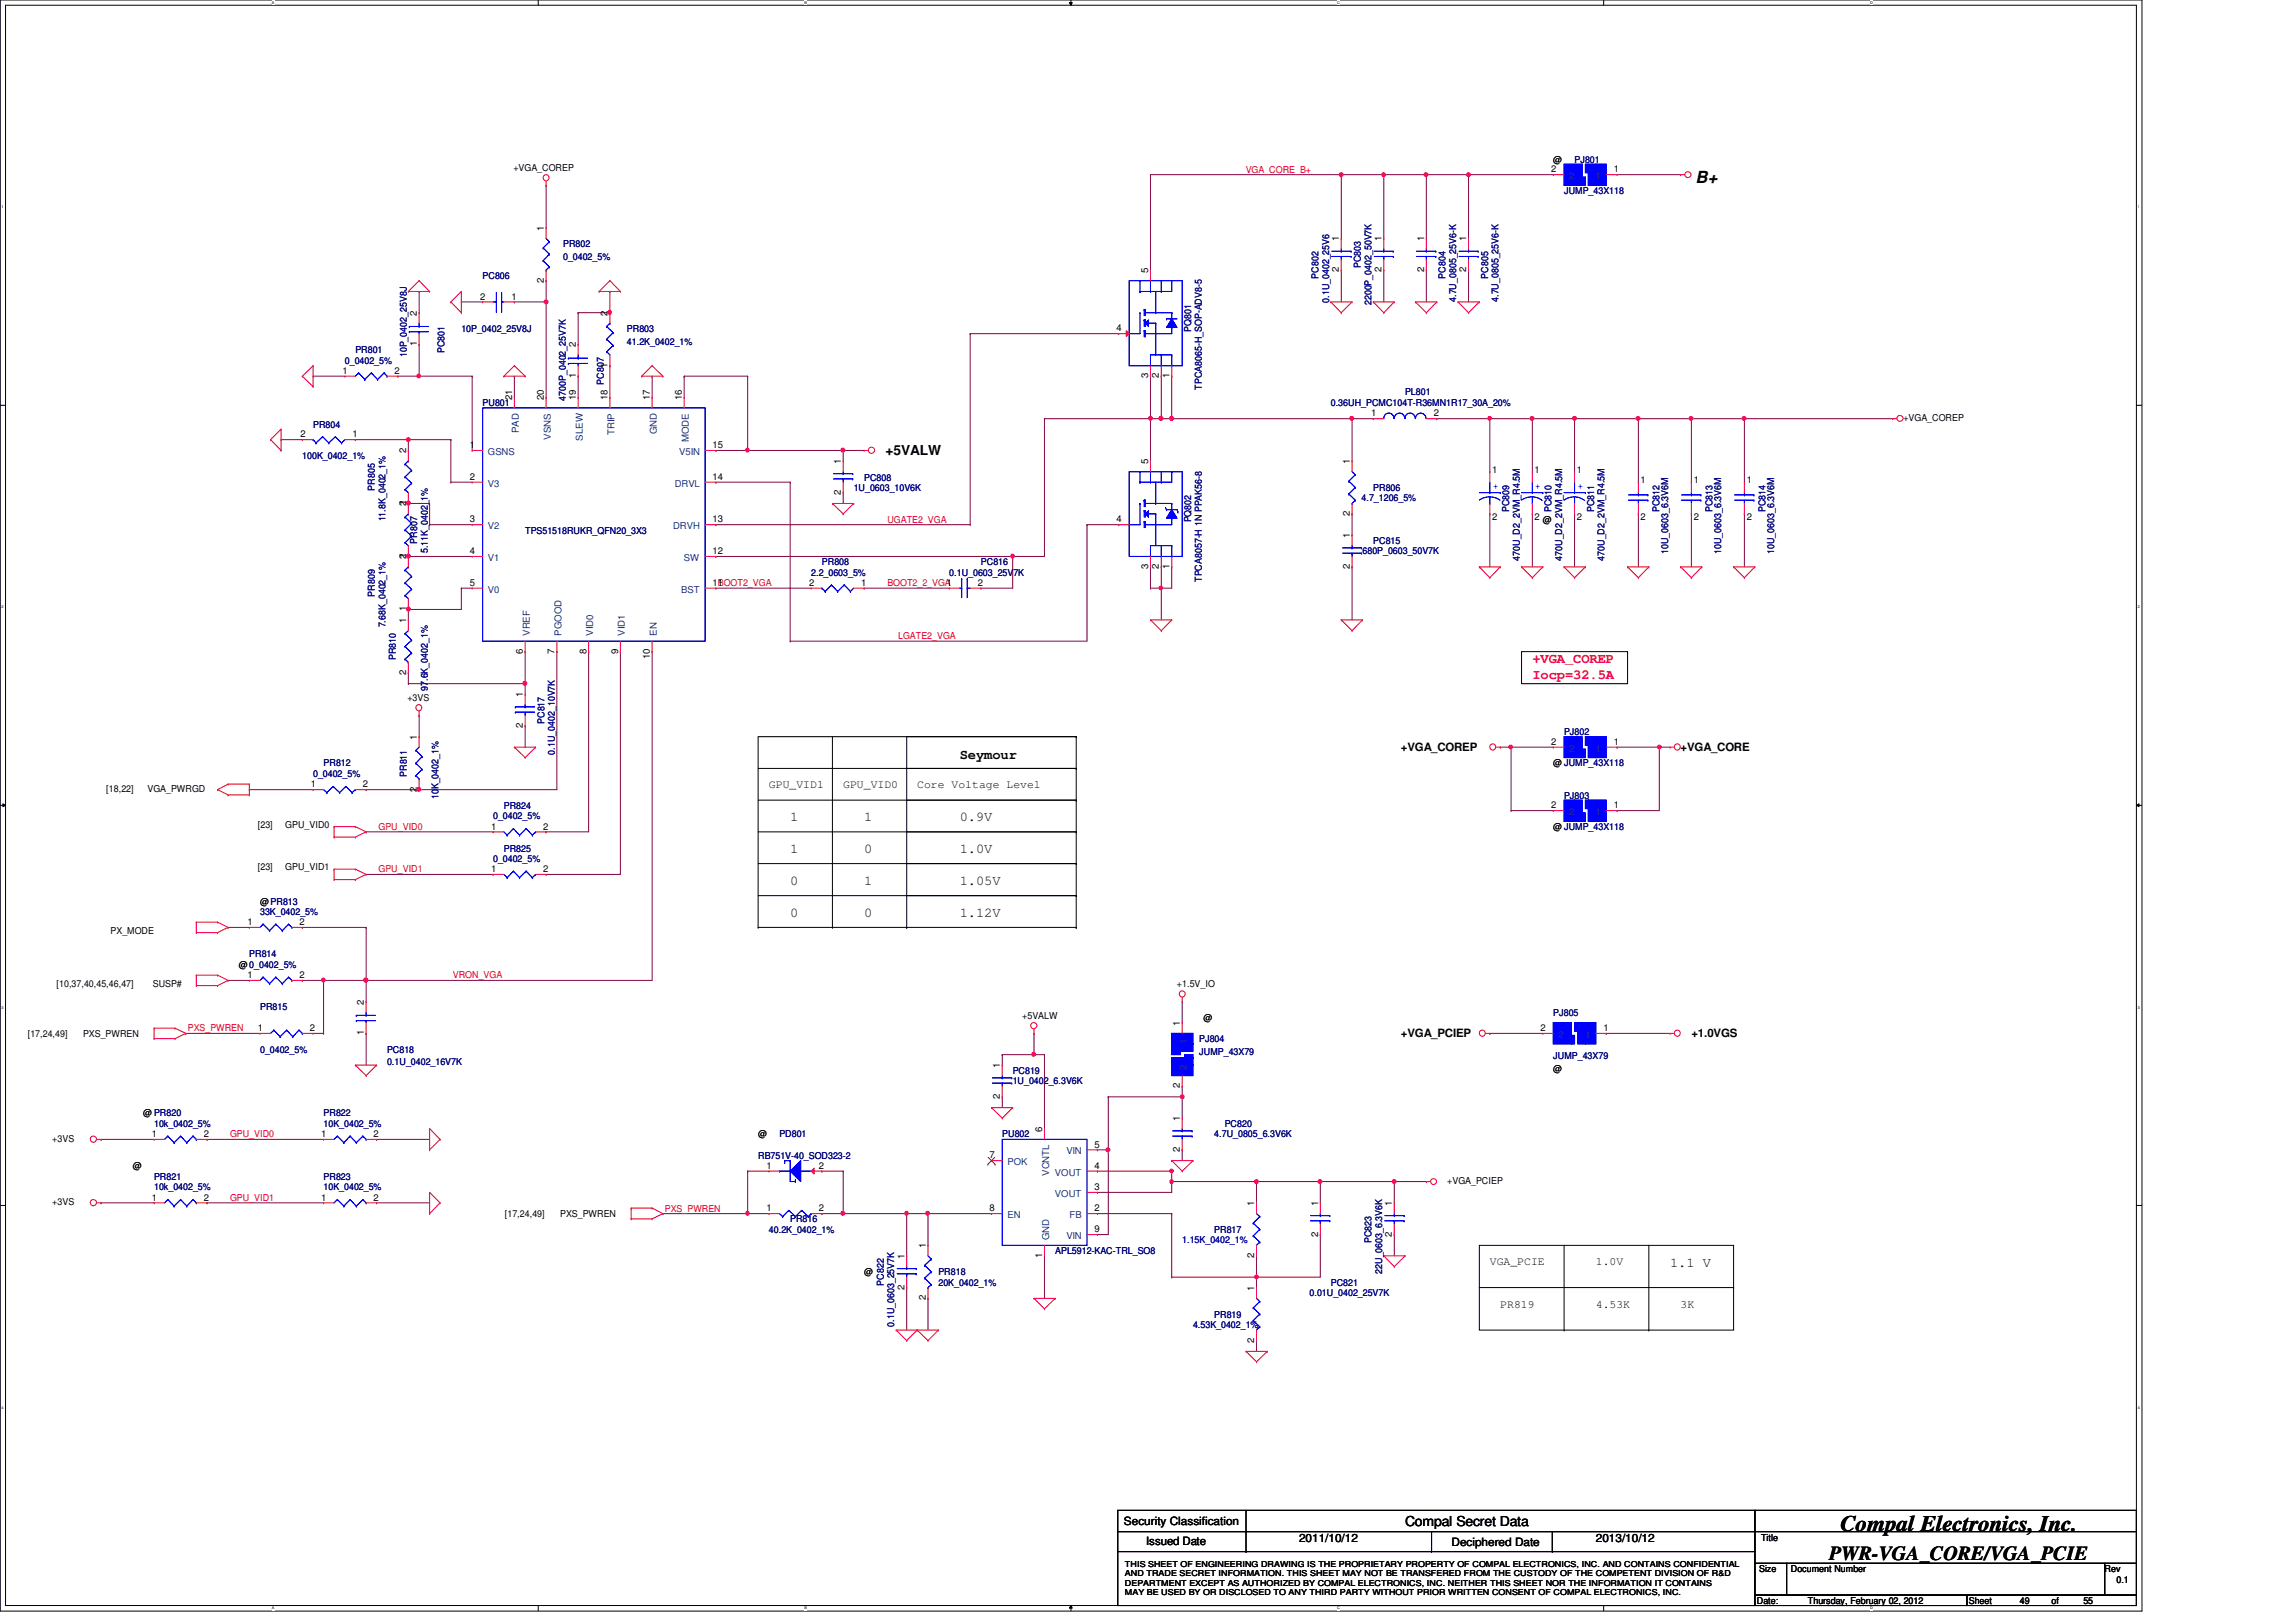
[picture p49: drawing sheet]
<svg xmlns="http://www.w3.org/2000/svg" width="297mm" height="210mm" viewBox="0 0 297 210" stroke-linecap="round" stroke-linejoin="round" font-family="sans-serif">
<defs><g id="words">
<text font-size="2.9" x="238.1" y="198.1">Compal Electronics, Inc.</text>
<text font-size="2.6" x="236.6" y="201.8">PWR-VGA_CORE/VGA_PCIE</text>
<text font-size="2.2" x="219.4" y="23.7">B+</text>
<g font-size="1.8">
<text x="114.6" y="58.8">+5VALW</text>
<text x="124.2" y="98.2">Seymour</text>
<text x="102.2" y="106.3">1</text>
<text x="111.8" y="106.3">1</text>
<text x="124.2" y="106.3">0.9V</text>
<text x="102.2" y="110.4">1</text>
<text x="111.8" y="110.4">0</text>
<text x="124.2" y="110.4">1.0V</text>
<text x="102.2" y="118.7">0</text>
<text x="102.2" y="114.6">0</text>
<text x="111.8" y="118.7">0</text>
<text x="111.8" y="114.6">1</text>
<text x="124.2" y="114.6">1.05V</text>
<text x="124.2" y="118.7">1.12V</text>
<text x="216.1" y="163.9">1.1 V</text>
<text x="181.8" y="197.5">Compal Secret Data</text>
</g>
<g font-size="1.8" fill="#f00">
<text x="198.2" y="85.9">+VGA_COREP</text>
<text x="198.2" y="87.9">Iocp=32.5A</text>
</g>
<g font-size="1.5">
<text x="181.2" y="97.2">+VGA_COREP</text>
<text x="217.4" y="97.2">+VGA_CORE</text>
<text x="99.5" y="102">GPU_VID1</text>
<text x="109.1" y="102">GPU_VID0</text>
<text x="118.7" y="102">Core Voltage Level</text>
<text x="181.2" y="134.2">+VGA_PCIEP</text>
<text x="218.8" y="134.2">+1.0VGS</text>
<text x="192.7" y="163.7">VGA_PCIE</text>
<text x="206.5" y="163.7">1.0V</text>
<text x="194.1" y="169.2">PR819</text>
<text x="206.5" y="169.2">4.53K</text>
<text x="217.4" y="169.2">3K</text>
<text x="145.4" y="197.4">Security Classification</text>
<text x="148.3" y="199.9">Issued Date</text>
<text x="168.1" y="199.6">2011/10/12</text>
<text x="187.8" y="200.1">Deciphered Date</text>
<text x="206.5" y="199.6">2013/10/12</text>
</g>
<g font-size="1.2">
<text x="66.4" y="22.1">+VGA_COREP</text>
<text x="200.7" y="22.3">2</text>
<text x="201" y="21">@</text>
<text x="208.8" y="22.3">1</text>
<text x="70.4" y="29.9" transform="rotate(-90 70.4 29.9)">1</text>
<text x="148.5" y="35.3" transform="rotate(-90 148.5 35.3)">5</text>
<text x="173.2" y="35.3" transform="rotate(-90 173.2 35.3)">2</text>
<text x="173.2" y="31.2" transform="rotate(-90 173.2 31.2)">1</text>
<text x="178.7" y="35.3" transform="rotate(-90 178.7 35.3)">2</text>
<text x="178.7" y="31.2" transform="rotate(-90 178.7 31.2)">1</text>
<text x="184.2" y="35.3" transform="rotate(-90 184.2 35.3)">2</text>
<text x="184.2" y="31.2" transform="rotate(-90 184.2 31.2)">1</text>
<text x="189.7" y="35.3" transform="rotate(-90 189.7 35.3)">2</text>
<text x="189.7" y="31.2" transform="rotate(-90 189.7 31.2)">1</text>
<text x="53.9" y="40.9" transform="rotate(-90 53.9 40.9)">2</text>
<text x="62.1" y="38.8">2</text>
<text x="66.2" y="38.8">1</text>
<text x="70.4" y="36.6" transform="rotate(-90 70.4 36.6)">2</text>
<text x="78.6" y="40.9" transform="rotate(-90 78.6 40.9)">2</text>
<text x="53.9" y="44.8" transform="rotate(-90 53.9 44.8)">1</text>
<text x="74.5" y="45" transform="rotate(-90 74.5 45)">2</text>
<text x="78.6" y="47.6" transform="rotate(-90 78.6 47.6)">1</text>
<text x="144.4" y="42.9">4</text>
<text x="44.3" y="48.4">1</text>
<text x="51.1" y="48.4">2</text>
<text x="66.2" y="51.8" transform="rotate(-90 66.2 51.8)">21</text>
<text x="70.4" y="51.8" transform="rotate(-90 70.4 51.8)">20</text>
<text x="74.5" y="51.8" transform="rotate(-90 74.5 51.8)">19</text>
<text x="74.5" y="49" transform="rotate(-90 74.5 49)">1</text>
<text x="78.6" y="51.8" transform="rotate(-90 78.6 51.8)">18</text>
<text x="84.1" y="51.8" transform="rotate(-90 84.1 51.8)">17</text>
<text x="88.2" y="51.8" transform="rotate(-90 88.2 51.8)">16</text>
<text x="148.5" y="49" transform="rotate(-90 148.5 49)">3</text>
<text x="149.9" y="49" transform="rotate(-90 149.9 49)">2</text>
<text x="151.3" y="49" transform="rotate(-90 151.3 49)">1</text>
<text x="177.4" y="53.9">1</text>
<text x="185.5" y="53.9">2</text>
<text x="38.9" y="56.6">2</text>
<text x="45.6" y="56.6">1</text>
<text x="52.5" y="58.7" transform="rotate(-90 52.5 58.7)">2</text>
<text x="60.8" y="58">1</text>
<text x="92.2" y="58">15</text>
<text x="246.2" y="54.5">+VGA_COREP</text>
<text x="52.5" y="65.5" transform="rotate(-90 52.5 65.5)">2</text>
<text x="52.5" y="65.4" transform="rotate(-90 52.5 65.4)">1</text>
<text x="60.8" y="62.1">2</text>
<text x="92.2" y="62.1">14</text>
<text x="108.8" y="64.1" transform="rotate(-90 108.8 64.1)">2</text>
<text x="108.8" y="60.1" transform="rotate(-90 108.8 60.1)">1</text>
<text x="148.5" y="60.1" transform="rotate(-90 148.5 60.1)">5</text>
<text x="174.6" y="60.1" transform="rotate(-90 174.6 60.1)">1</text>
<text x="193" y="61.2">1</text>
<text x="198.5" y="61.2">1</text>
<text x="204" y="61.2">1</text>
<text x="212.3" y="62.5">1</text>
<text x="219.1" y="62.5">1</text>
<text x="226" y="62.5">1</text>
<text x="60.8" y="67.6">3</text>
<text x="60.8" y="71.7">4</text>
<text x="92.2" y="71.7">12</text>
<text x="92.2" y="67.6">13</text>
<text x="144.4" y="67.6">4</text>
<text x="174.6" y="69.6" transform="rotate(-90 174.6 69.6)">1</text>
<text x="174.6" y="66.8" transform="rotate(-90 174.6 66.8)">2</text>
<text x="193" y="67.3">2</text>
<text x="198.5" y="67.3">2</text>
<text x="199.6" y="67.6">@</text>
<text x="204" y="67.3">2</text>
<text x="212.3" y="67.3">2</text>
<text x="219.1" y="67.3">2</text>
<text x="226" y="67.3">2</text>
<text x="52.5" y="72.4" transform="rotate(-90 52.5 72.4)">2</text>
<text x="52.5" y="72.3" transform="rotate(-90 52.5 72.3)">1</text>
<text x="60.8" y="75.8">5</text>
<text x="92.2" y="75.8">11</text>
<text x="104.7" y="75.8">2</text>
<text x="111.4" y="75.8">1</text>
<text x="126.5" y="75.8">2</text>
<text x="148.5" y="73.7" transform="rotate(-90 148.5 73.7)">3</text>
<text x="149.9" y="73.7" transform="rotate(-90 149.9 73.7)">2</text>
<text x="151.3" y="73.7" transform="rotate(-90 151.3 73.7)">1</text>
<text x="174.6" y="73.7" transform="rotate(-90 174.6 73.7)">2</text>
<text x="52.5" y="80.6" transform="rotate(-90 52.5 80.6)">1</text>
<text x="52.5" y="79.1" transform="rotate(-90 52.5 79.1)">1</text>
<text x="52.5" y="87.4" transform="rotate(-90 52.5 87.4)">2</text>
<text x="67.6" y="84.6" transform="rotate(-90 67.6 84.6)">6</text>
<text x="71.8" y="84.6" transform="rotate(-90 71.8 84.6)">7</text>
<text x="75.9" y="84.6" transform="rotate(-90 75.9 84.6)">8</text>
<text x="80" y="84.6" transform="rotate(-90 80 84.6)">9</text>
<text x="84.1" y="85.3" transform="rotate(-90 84.1 85.3)">10</text>
<text x="52.7" y="90.7">+3VS</text>
<text x="53.9" y="95.7" transform="rotate(-90 53.9 95.7)">1</text>
<text x="67.6" y="94.2" transform="rotate(-90 67.6 94.2)">2</text>
<text x="67.6" y="90.2" transform="rotate(-90 67.6 90.2)">1</text>
<text x="40.2" y="101.9">1</text>
<text x="46.9" y="101.9">2</text>
<text x="200.7" y="96.4">2</text>
<text x="201" y="99.2">@ JUMP_43X118</text>
<text x="208.8" y="96.4">1</text>
<text x="13.8" y="102.5">[18,22]</text>
<text x="19.1" y="102.5">VGA_PWRGD</text>
<text x="33.4" y="107.1">[23]</text>
<text x="36.9" y="107.1">GPU_VID0</text>
<text x="53.9" y="102.4" transform="rotate(-90 53.9 102.4)">2</text>
<text x="63.5" y="107.4">1</text>
<text x="70.3" y="107.4">2</text>
<text x="200.7" y="104.6">2</text>
<text x="201" y="107.4">@ JUMP_43X118</text>
<text x="208.8" y="104.6">1</text>
<text x="33.4" y="112.6">[23]</text>
<text x="36.9" y="112.6">GPU_VID1</text>
<text x="63.5" y="112.9">1</text>
<text x="70.3" y="112.9">2</text>
<text x="32" y="119.7">1</text>
<text x="33.7" y="117.1">@PR813</text>
<text x="38.7" y="119.7">2</text>
<text x="14.3" y="120.9">PX_MODE</text>
<text x="30.9" y="125.3">@0_0402_5%</text>
<text x="7.3" y="127.7">[10,37,40,45,46,47]</text>
<text x="19.8" y="127.7">SUSP#</text>
<text x="32" y="126.6">1</text>
<text x="38.7" y="126.6">2</text>
<text x="47.1" y="130" transform="rotate(-90 47.1 130)">2</text>
<text x="132.2" y="131.9">+5VALW</text>
<text x="152.3" y="127.7">+1.5V_IO</text>
<text x="3.6" y="134.2">[17,24,49]</text>
<text x="10.7" y="134.2">PXS_PWREN</text>
<text x="33.4" y="133.4">1</text>
<text x="40.1" y="133.4">2</text>
<text x="47.1" y="134" transform="rotate(-90 47.1 134)">1</text>
<text x="152.7" y="132.8" transform="rotate(-90 152.7 132.8)">1</text>
<text x="155.7" y="132.1">@</text>
<text x="199.3" y="133.4">2</text>
<text x="207.4" y="133.4">1</text>
<text x="129.4" y="142.2" transform="rotate(-90 129.4 142.2)">2</text>
<text x="129.4" y="138.2" transform="rotate(-90 129.4 138.2)">1</text>
<text x="152.7" y="140.8" transform="rotate(-90 152.7 140.8)">2</text>
<text x="201" y="138.7">@</text>
<text x="6.8" y="147.7">+3VS</text>
<text x="18.5" y="144.5">@ PR820</text>
<text x="19.6" y="147.2">1</text>
<text x="26.4" y="147.2">2</text>
<text x="41.6" y="147.2">1</text>
<text x="48.3" y="147.2">2</text>
<text x="98.1" y="147.2">@</text>
<text x="128" y="149.9">7</text>
<text x="134.8" y="146.5" transform="rotate(-90 134.8 146.5)">6</text>
<text x="141.6" y="148.5">5</text>
<text x="152.7" y="149.1" transform="rotate(-90 152.7 149.1)">2</text>
<text x="152.7" y="145.1" transform="rotate(-90 152.7 145.1)">1</text>
<text x="6.8" y="156">+3VS</text>
<text x="17.2" y="151.3">@</text>
<text x="19.6" y="155.4">1</text>
<text x="26.4" y="155.4">2</text>
<text x="41.6" y="155.4">1</text>
<text x="48.3" y="155.4">2</text>
<text x="99.2" y="151.3">1</text>
<text x="105.9" y="151.3">2</text>
<text x="141.6" y="151.3">4</text>
<text x="141.6" y="154">3</text>
<text x="187.2" y="153.2">+VGA_PCIEP</text>
<text x="65.3" y="157.5">[17,24,49]</text>
<text x="72.5" y="157.5">PXS_PWREN</text>
<text x="99.2" y="156.8">1</text>
<text x="105.9" y="156.8">2</text>
<text x="119.8" y="161.5" transform="rotate(-90 119.8 161.5)">1</text>
<text x="128" y="156.8">8</text>
<text x="141.6" y="156.8">2</text>
<text x="141.6" y="159.5">9</text>
<text x="162.3" y="156.1" transform="rotate(-90 162.3 156.1)">1</text>
<text x="170.5" y="160.1" transform="rotate(-90 170.5 160.1)">2</text>
<text x="170.5" y="156.1" transform="rotate(-90 170.5 156.1)">1</text>
<text x="180.1" y="160.1" transform="rotate(-90 180.1 160.1)">2</text>
<text x="180.1" y="156.1" transform="rotate(-90 180.1 156.1)">1</text>
<text x="111.8" y="165.1">@</text>
<text x="117" y="166.9" transform="rotate(-90 117 166.9)">2</text>
<text x="117" y="162.9" transform="rotate(-90 117 162.9)">1</text>
<text x="134.8" y="162.8" transform="rotate(-90 134.8 162.8)">1</text>
<text x="162.3" y="167" transform="rotate(-90 162.3 167)">1</text>
<text x="162.3" y="162.8" transform="rotate(-90 162.3 162.8)">2</text>
<text x="119.8" y="168.3" transform="rotate(-90 119.8 168.3)">2</text>
<text x="162.3" y="173.8" transform="rotate(-90 162.3 173.8)">2</text>
<text x="227.6" y="203.5">Size</text>
<text x="227.8" y="199.5">Title</text>
<text x="231.7" y="203.5">Document Number</text>
<text x="272.3" y="203.5">Rev</text>
<text x="227.3" y="207.6">Date:</text>
<text x="233.9" y="207.6">Thursday, February 02, 2012</text>
<text x="254.7" y="207.6">Sheet</text>
<text x="261.3" y="207.6">49</text>
<text x="265.4" y="207.6">of</text>
<text x="269.5" y="207.6">55</text>
<text x="273.8" y="204.8">0.1</text>
</g>
<g font-size="1.2" fill="#f00">
<text x="161.2" y="22.4">VGA_CORE_B+</text>
<text x="114.8" y="67.6">UGATE2_VGA</text>
<text x="92.9" y="75.9">BOOT2_VGA</text>
<text x="114.8" y="75.9">BOOT2_2_VGA1</text>
<text x="116.2" y="82.7">LGATE2_VGA</text>
<text x="49" y="107.4">GPU_VID0</text>
<text x="49" y="112.9">GPU_VID1</text>
<text x="58.6" y="126.6">VRON_VGA</text>
<text x="24.3" y="133.5">PXS_PWREN</text>
<text x="29.8" y="147.2">GPU_VID0</text>
<text x="29.8" y="155.4">GPU_VID1</text>
<text x="86" y="156.8">PXS_PWREN</text>
</g>
<g font-size="1.2" fill="#004080">
<text x="203" y="23.2">2</text>
<text x="206.5" y="23.2">1</text>
<text x="63.1" y="58.9">GSNS</text>
<text x="67.1" y="56" transform="rotate(-90 67.1 56)">PAD</text>
<text x="71.2" y="56.9" transform="rotate(-90 71.2 56.9)">VSNS</text>
<text x="75.4" y="57" transform="rotate(-90 75.4 57)">SLEW</text>
<text x="79.5" y="56.3" transform="rotate(-90 79.5 56.3)">TRIP</text>
<text x="85" y="56.2" transform="rotate(-90 85 56.2)">GND</text>
<text x="87.9" y="58.9">V5IN</text>
<text x="89.1" y="57.2" transform="rotate(-90 89.1 57.2)">MODE</text>
<text x="63.1" y="63">V3</text>
<text x="87.3" y="63">DRVL</text>
<text x="63.1" y="68.5">V2</text>
<text x="87.1" y="68.5">DRVH</text>
<text x="63.1" y="76.7">V0</text>
<text x="63.1" y="72.6">V1</text>
<text x="88.1" y="76.7">BST</text>
<text x="88.5" y="72.6">SW</text>
<text x="68.5" y="82.3" transform="rotate(-90 68.5 82.3)">VREF</text>
<text x="72.6" y="82.3" transform="rotate(-90 72.6 82.3)">PGOOD</text>
<text x="76.7" y="82.3" transform="rotate(-90 76.7 82.3)">VID0</text>
<text x="80.9" y="82.3" transform="rotate(-90 80.9 82.3)">VID1</text>
<text x="85" y="82.3" transform="rotate(-90 85 82.3)">EN</text>
<text x="203" y="97.3">2</text>
<text x="206.5" y="97.3">1</text>
<text x="203" y="105.5">2</text>
<text x="206.5" y="105.5">1</text>
<text x="153.5" y="135.1" transform="rotate(-90 153.5 135.1)">1</text>
<text x="201.6" y="134.3">2</text>
<text x="205.1" y="134.3">1</text>
<text x="153.5" y="138.5" transform="rotate(-90 153.5 138.5)">2</text>
<text x="138" y="149.4">VIN</text>
<text x="130.3" y="150.8">POK</text>
<text x="135.7" y="152.2" transform="rotate(-90 135.7 152.2)">VCNTL</text>
<text x="136.5" y="152.1">VOUT</text>
<text x="136.5" y="154.9">VOUT</text>
<text x="130.3" y="157.6">EN</text>
<text x="135.7" y="160.5" transform="rotate(-90 135.7 160.5)">GND</text>
<text x="138" y="160.4">VIN</text>
<text x="138.4" y="157.6">FB</text>
</g>
<g font-size="1.2" fill="#000080">
<text x="203.7" y="21">PJ801</text>
<text x="202.3" y="25.1">JUMP_43X118</text>
<text x="72.9" y="32">PR802</text>
<text x="72.9" y="33.7">0_0402_5%</text>
<text x="176.1" y="34.7" transform="rotate(-90 176.1 34.7)">PC803</text>
<text x="62.4" y="36.1">PC806</text>
<text x="170.6" y="36.1" transform="rotate(-90 170.6 36.1)">PC802</text>
<text x="172" y="39.2" transform="rotate(-90 172 39.2)">0.1U_0402_25V6</text>
<text x="177.4" y="39.5" transform="rotate(-90 177.4 39.5)">2200P_0402_50V7K</text>
<text x="187" y="36.1" transform="rotate(-90 187 36.1)">PC804</text>
<text x="188.4" y="39.1" transform="rotate(-90 188.4 39.1)">4.7U_0805_25V6-K</text>
<text x="192.5" y="36.1" transform="rotate(-90 192.5 36.1)">PC805</text>
<text x="193.9" y="39.1" transform="rotate(-90 193.9 39.1)">4.7U_0805_25V6-K</text>
<text x="44.6" y="47.1">0_0402_5%</text>
<text x="46" y="45.7">PR801</text>
<text x="52.6" y="46.2" transform="rotate(-90 52.6 46.2)">10P_0402_25V8J</text>
<text x="57.5" y="45.7" transform="rotate(-90 57.5 45.7)">PC801</text>
<text x="59.7" y="43">10P_0402_25V8J</text>
<text x="81.1" y="43">PR803</text>
<text x="81.1" y="44.6">41.2K_0402_1%</text>
<text x="154.1" y="42.9" transform="rotate(-90 154.1 42.9)">PQ801</text>
<text x="62.4" y="52.6">PU801</text>
<text x="73.2" y="51.9" transform="rotate(-90 73.2 51.9)">4700P_0402_25V7K</text>
<text x="78.1" y="49.8" transform="rotate(-90 78.1 49.8)">PC807</text>
<text x="155.5" y="50.5" transform="rotate(-90 155.5 50.5)">TPCA8065-H_SOP-ADV8-5</text>
<text x="172.2" y="52.6">0.36UH_PCMC104T-R36MN1R17_30A_20%</text>
<text x="181.8" y="51.2">PL801</text>
<text x="39.1" y="59.4">100K_0402_1%</text>
<text x="40.5" y="55.3">PR804</text>
<text x="48.5" y="63.5" transform="rotate(-90 48.5 63.5)">PR805</text>
<text x="110.4" y="63.5">1U_0603_10V6K</text>
<text x="111.8" y="62.2">PC808</text>
<text x="176.1" y="64.9">4.7_1206_5%</text>
<text x="177.7" y="63.5">PR806</text>
<text x="49.9" y="67.5" transform="rotate(-90 49.9 67.5)">11.8K_0402_1%</text>
<text x="54" y="70.4" transform="rotate(-90 54 70.4)">PR807</text>
<text x="55.4" y="71.6" transform="rotate(-90 55.4 71.6)">5.11K_0402_1%</text>
<text x="67.9" y="69">TPS51518RUKR_QFN20_3X3</text>
<text x="154.1" y="67.6" transform="rotate(-90 154.1 67.6)">PQ802</text>
<text x="176.3" y="71.8">680P_0603_50V7K</text>
<text x="177.7" y="70.4">PC815</text>
<text x="195.2" y="66.3" transform="rotate(-90 195.2 66.3)">PC809</text>
<text x="200.7" y="66.3" transform="rotate(-90 200.7 66.3)">PC810</text>
<text x="206.2" y="66.3" transform="rotate(-90 206.2 66.3)">PC811</text>
<text x="214.7" y="66.3" transform="rotate(-90 214.7 66.3)">PC812</text>
<text x="215.8" y="71.7" transform="rotate(-90 215.8 71.7)">10U_0603_6.3V6M</text>
<text x="221.6" y="66.3" transform="rotate(-90 221.6 66.3)">PC813</text>
<text x="222.7" y="71.7" transform="rotate(-90 222.7 71.7)">10U_0603_6.3V6M</text>
<text x="228.4" y="66.3" transform="rotate(-90 228.4 66.3)">PC814</text>
<text x="229.5" y="71.7" transform="rotate(-90 229.5 71.7)">10U_0603_6.3V6M</text>
<text x="48.5" y="77.2" transform="rotate(-90 48.5 77.2)">PR809</text>
<text x="104.9" y="74.5">2.2_0603_5%</text>
<text x="106.3" y="73.2">PR808</text>
<text x="122.8" y="74.5">0.1U_0603_25V7K</text>
<text x="126.9" y="73.2">PC816</text>
<text x="155.5" y="75.3" transform="rotate(-90 155.5 75.3)">TPCA8057-H 1N PPAK56-8</text>
<text x="196.6" y="72.6" transform="rotate(-90 196.6 72.6)">470U_D2_2VM_R4.5M</text>
<text x="202.1" y="72.6" transform="rotate(-90 202.1 72.6)">470U_D2_2VM_R4.5M</text>
<text x="207.6" y="72.6" transform="rotate(-90 207.6 72.6)">470U_D2_2VM_R4.5M</text>
<text x="49.9" y="81.2" transform="rotate(-90 49.9 81.2)">7.68K_0402_1%</text>
<text x="51.2" y="85.4" transform="rotate(-90 51.2 85.4)">PR810</text>
<text x="55.4" y="89.4" transform="rotate(-90 55.4 89.4)">97.6K_0402_1%</text>
<text x="70.4" y="93.7" transform="rotate(-90 70.4 93.7)">PC817</text>
<text x="202.3" y="95.1">PJ802</text>
<text x="40.5" y="100.6">0_0402_5%</text>
<text x="41.9" y="99.2">PR812</text>
<text x="52.6" y="100.5" transform="rotate(-90 52.6 100.5)">PR811</text>
<text x="71.8" y="97.7" transform="rotate(-90 71.8 97.7)">0.1U_0402_10V7K</text>
<text x="56.7" y="103.4" transform="rotate(-90 56.7 103.4)">10K_0402_1%</text>
<text x="63.8" y="106">0_0402_5%</text>
<text x="65.2" y="104.7">PR824</text>
<text x="202.3" y="103.3">PJ803</text>
<text x="63.8" y="111.5">0_0402_5%</text>
<text x="65.2" y="110.2">PR825</text>
<text x="33.7" y="118.4">33K_0402_5%</text>
<text x="32.3" y="123.9">PR814</text>
<text x="33.7" y="130.8">PR815</text>
<text x="201" y="131.4">PJ805</text>
<text x="33.7" y="136.2">0_0402_5%</text>
<text x="50.1" y="136.2">PC818</text>
<text x="50.1" y="137.9">0.1U_0402_16V7K</text>
<text x="155.1" y="134.9">PJ804</text>
<text x="155.1" y="136.5">JUMP_43X79</text>
<text x="201" y="137.1">JUMP_43X79</text>
<text x="131" y="139">PC819</text>
<text x="131" y="140.3">1U_0402_6.3V6K</text>
<text x="19.9" y="145.8">10k_0402_5%</text>
<text x="41.9" y="144.5">PR822</text>
<text x="41.9" y="145.8">10K_0402_5%</text>
<text x="98.1" y="149.9">RB751V-40_SOD323-2</text>
<text x="100.8" y="147.2">PD801</text>
<text x="129.7" y="147.2">PU802</text>
<text x="157.1" y="147.2">4.7U_0805_6.3V6K</text>
<text x="158.5" y="145.8">PC820</text>
<text x="19.9" y="152.7">PR821</text>
<text x="19.9" y="154.1">10k_0402_5%</text>
<text x="41.9" y="152.7">PR823</text>
<text x="41.9" y="154.1">10K_0402_5%</text>
<text x="99.5" y="159.6">40.2K_0402_1%</text>
<text x="102.2" y="158.2">PR816</text>
<text x="157.1" y="159.6">PR817</text>
<text x="177.4" y="160.9" transform="rotate(-90 177.4 160.9)">PC823</text>
<text x="114.3" y="166.4" transform="rotate(-90 114.3 166.4)">PC822</text>
<text x="121.4" y="165.1">PR818</text>
<text x="121.4" y="166.4">20K_0402_1%</text>
<text x="136.5" y="162.3">APL5912-KAC-TRL_SO8</text>
<text x="169.4" y="167.8">0.01U_0402_25V7K</text>
<text x="172.2" y="166.4">PC821</text>
<text x="178.8" y="164.8" transform="rotate(-90 178.8 164.8)">22U_0603_6.3V6K</text>
<text x="115.7" y="171.7" transform="rotate(-90 115.7 171.7)">0.1U_0603_25V7K</text>
<text x="154.3" y="171.9">4.53K_0402_1%</text>
<text x="157.1" y="170.5">PR819</text>
</g>
<g font-size="1.2" fill="#00f">
<text x="193.2" y="63.3">+</text>
<text x="198.6" y="63.3">+</text>
<text x="204.1" y="63.3">+</text>
</g>
<text font-size="1.2" fill="#0000a0" x="152.9" y="160.9">1.15K_0402_1%</text>
<g font-size="1.1">
<text x="145.5" y="204">AND TRADE SECRET INFORMATION. THIS SHEET MAY NOT BE TRANSFERED FROM THE CUSTODY OF THE COMPETENT DIVISION OF R&amp;D</text>
<text x="145.5" y="202.7">THIS SHEET OF ENGINEERING DRAWING IS THE PROPRIETARY PROPERTY OF COMPAL ELECTRONICS, INC. AND CONTAINS CONFIDENTIAL</text>
<text x="145.5" y="205.2">DEPARTMENT EXCEPT AS AUTHORIZED BY COMPAL ELECTRONICS, INC. NEITHER THIS SHEET NOR THE INFORMATION IT CONTAINS</text>
<text x="145.5" y="206.4">MAY BE USED BY OR DISCLOSED TO ANY THIRD PARTY WITHOUT PRIOR WRITTEN CONSENT OF COMPAL ELECTRONICS, INC.</text>
</g>
<g font-size=".5">
<text x="35.2" y=".5">A</text>
<text x="104.1" y=".5">B</text>
<text x="173" y=".5">C</text>
<text x="241.9" y=".5">D</text>
<text x=".2" y="27">1</text>
<text x="276.6" y="27">1</text>
<text x=".2" y="78.7">2</text>
<text x="276.6" y="78.7">2</text>
<text x=".2" y="130.5">3</text>
<text x="276.6" y="130.5">3</text>
<text x=".2" y="182.3">4</text>
<text x="276.6" y="182.3">4</text>
<text x="35.2" y="208.3">A</text>
<text x="104.1" y="208.3">B</text>
<text x="173" y="208.3">C</text>
<text x="241.9" y="208.3">D</text>
</g>
</g></defs>
<path d="M0 0h277.1v208.5h-277.1zM.7 .7h275.7v207.1h-275.7z" fill="none" stroke="#000" stroke-width=".13"/>
<g fill="#fff">
<path d="M35.2 .1h.3v.5h-.3z"/>
<path d="M35.2 207.9h.3v.5h-.3z"/>
</g>
<path d="M69.6 0v.7M69.6 207.8v.6" fill="none" stroke="#000" stroke-width=".13"/>
<g fill="#fff">
<path d="M104.1 .1h.3v.5h-.3z"/>
<path d="M104.1 207.9h.3v.5h-.3z"/>
</g>
<path d="M138.3 .3h.4l-.1 .4zM138.6 0v.7M138.6 207.8l.1 .3h-.4zM138.6 207.8v.6" fill="none" stroke="#000" stroke-width=".13"/>
<path d="M138.3 .3h.4l-.1 .4zM138.6 207.8l.1 .3h-.4z" fill="#000"/>
<g fill="#fff">
<path d="M173 .1h.3v.5h-.3z"/>
<path d="M173 207.9h.3v.5h-.3z"/>
</g>
<path d="M207.5 0v.7M207.5 207.8v.6" fill="none" stroke="#000" stroke-width=".13"/>
<g fill="#fff">
<path d="M241.9 .1h.3v.5h-.3z"/>
<path d="M241.9 207.9h.3v.5h-.3z"/>
<path d="M.2 26.5h.3v.6h-.3z"/>
<path d="M276.6 26.5h.2v.6h-.2z"/>
<path d="M.2 78.3h.3v.6h-.3z"/>
<path d="M276.6 78.3h.2v.6h-.2z"/>
</g>
<path d="M0 52.5h.7M276.4 52.5h.7" fill="none" stroke="#000" stroke-width=".13"/>
<g fill="#fff">
<path d="M.2 130.1h.3v.5h-.3z"/>
<path d="M276.6 130.1h.2v.5h-.2z"/>
</g>
<path d="M0 104.2h.7M.4 104l.3 .2-.3 .2zM276.4 104.2l.3-.2v.4zM276.4 104.2h.7" fill="none" stroke="#000" stroke-width=".13"/>
<path d="M.4 104l.3 .2-.3 .2zM276.4 104.2l.3-.2v.4z" fill="#000"/>
<g fill="#fff">
<path d="M.2 181.9h.3v.5h-.3z"/>
<path d="M276.6 181.9h.2v.5h-.2z"/>
</g>
<g fill="none" stroke="#000" stroke-width=".13">
<path d="M98.1 99.4h41.1M107.7 95.3v24.7M117.3 95.3v24.7M139.2 95.3h.1M139.2 99.4h.1M139.2 95.3h-41.1v24.7M139.2 95.3v24.7M196.8 84.3h13.8v4.2h-13.8zM98.1 107.7h41.1M98.1 115.9h41.1M98.1 111.8h41.1M98.1 103.5h41.1"/>
<path d="M139.2 107.7h.1M139.2 115.9h.1M139.2 111.8h.1M139.2 103.5h.1M98.1 120h.1M98.1 120h41.1M107.7 120h.1M117.3 120h.1M139.2 120h.1M0 156h.7M276.4 156h.7M191.4 161.2h32.9v10.9h-32.9z"/>
<path d="M191.4 166.6h32.9M202.3 172.1h.1M202.3 161.2v10.9M213.3 172.1h.1M213.3 161.2v10.9M224.3 166.6h.1"/>
</g>
<path d="M135.1 54.2h.1M135.1 54.2v17.8M151.6 54.2h.1M151.6 54.2h23.3M225.7 54.2h.1M225.7 54.2h19.2" fill="none" stroke="#800040" stroke-width=".13"/>
<path d="M151.4 54l.1-.1 .3 .1-.1 .3-.2 .1-.1-.1z" fill-rule="evenodd" fill="#f0f"/>
<path d="M151.4 54l.1-.1 .3 .1-.1 .3-.2 .1-.1-.1z" fill="none" stroke="#f0f" stroke-width=".13"/>
<path d="M47.4 126.9h.1M47.4 126.9h37" fill="none" stroke="#800040" stroke-width=".13"/>
<circle cx="47.3" cy="126.8" r=".26" fill="#f0f"/>
<circle cx="47.3" cy="126.8" r=".26" fill="none" stroke="#f0f" stroke-width=".13"/>
<path d="M70.7 39.1h.1M70.7 39.1v12.3" fill="none" stroke="#800040" stroke-width=".13"/>
<circle cx="70.6" cy="39.1" r=".26" fill="#f0f"/>
<circle cx="70.6" cy="39.1" r=".26" fill="none" stroke="#f0f" stroke-width=".13"/>
<path d="M70.7 24h.1M70.7 24v5.5M54.2 48.7h.1M54.2 48.7h6.9M61.1 48.7h.1M61.1 48.7v9.6" fill="none" stroke="#800040" stroke-width=".13"/>
<circle cx="54.2" cy="48.7" r=".25" fill="#f0f"/>
<circle cx="54.2" cy="48.7" r=".25" fill="none" stroke="#f0f" stroke-width=".13"/>
<path d="M74.8 48.7h.1M74.8 48.7v2.7M32.3 102.2h.1M32.3 102.2h8.2M54.2 102.2h.1M54.2 102.2h17.8" fill="none" stroke="#800040" stroke-width=".13"/>
<circle cx="54.2" cy="102.2" r=".26" fill="#f0f"/>
<circle cx="54.2" cy="102.2" r=".26" fill="none" stroke="#f0f" stroke-width=".13"/>
<g fill="none" stroke="#800040" stroke-width=".13">
<path d="M74.8 40.5h.1M74.8 40.5v4.1M74.8 40.5h4.1M52.8 78.9h.1M52.8 78.9v1.3M52.8 78.9h6.9M92.6 76.1h.1M92.6 76.1h12.3M111.8 76.1h.1M111.8 76.1h11M126.9 76.1h.1M131 72h.1"/>
<path d="M131 72v4.1h-4.1M52.8 87.1h.1M52.8 87.1v1.4M54.2 92.6h.1M54.2 92.6v2.7M72 84.3h.1M72 84.3v17.9"/>
</g>
<circle cx="52.8" cy="78.8" r=".26" fill="#f0f"/>
<circle cx="52.8" cy="78.8" r=".26" fill="none" stroke="#f0f" stroke-width=".13"/>
<g fill="none" stroke="#800040" stroke-width=".13">
<path d="M54.2 37.7h.1M54.2 37.7v2.8M59.7 39.1h.1M59.7 39.1h2.7M66.5 39.1h.1M70.7 36.3h.1M70.7 36.3v2.8h-4.2M51.5 48.7h.1M54.2 44.6h.1M54.2 44.6v4.1h-2.7M52.8 72h.1M52.8 72h8.3"/>
<path d="M59.7 76.1h.1M59.7 76.1v2.8M59.7 76.1h1.4M92.6 72h.1M92.6 72h38.4"/>
</g>
<circle cx="52.8" cy="72" r=".26" fill="#f0f"/>
<circle cx="52.8" cy="72" r=".26" fill="none" stroke="#f0f" stroke-width=".13"/>
<path d="M88.5 48.7h.1M88.5 48.7v2.7M96.7 58.3h.1M96.7 58.3h12.4" fill="none" stroke="#800040" stroke-width=".13"/>
<circle cx="109" cy="58.3" r=".26" fill="#f0f"/>
<circle cx="109" cy="58.3" r=".26" fill="none" stroke="#f0f" stroke-width=".13"/>
<path d="M96.5 58.1l.2-.1 .2 .1v.3l-.2 .1-.2-.1z" fill-rule="evenodd" fill="#f0f"/>
<path d="M96.5 58.1l.2-.1 .2 .1v.3l-.2 .1-.2-.1z" fill="none" stroke="#f0f" stroke-width=".13"/>
<g fill="none" stroke="#800040" stroke-width=".13">
<path d="M66.5 48.7h.1M66.5 48.7v2.7M84.4 48.7h.1M84.4 48.7v2.7M88.5 48.7h.1M88.5 48.7h8.2M96.7 48.7h.1M96.7 48.7v9.6M52.8 65.2h.1M52.8 65.2h2.8M55.6 67.9h.1M55.6 65.2h.1"/>
<path d="M55.6 67.9h5.5M55.6 65.2v2.7M92.6 62.4h.1M92.6 62.4h9.6M102.2 62.4h.1M102.2 62.4v20.6"/>
</g>
<circle cx="52.8" cy="65.1" r=".26" fill="#f0f"/>
<circle cx="52.8" cy="65.1" r=".26" fill="none" stroke="#f0f" stroke-width=".13"/>
<path d="M58.3 56.9h.1M58.3 56.9v5.5M58.3 62.4h.1M58.3 62.4h2.8M131 72h.1M131 72h4.1" fill="none" stroke="#800040" stroke-width=".13"/>
<path d="M130.8 71.8l.2-.1 .2 .1v.3l-.2 .1-.2-.1z" fill-rule="evenodd" fill="#f0f"/>
<path d="M130.8 71.8l.2-.1 .2 .1v.3l-.2 .1-.2-.1z" fill="none" stroke="#f0f" stroke-width=".13"/>
<path d="M52.8 56.9h.1M52.8 56.9h5.5M92.6 58.3h.1M92.6 58.3h4.1M109.1 58.3h.1M109.1 58.3v1.3M109.1 63.8h.1M109.1 63.8v1.4" fill="none" stroke="#800040" stroke-width=".13"/>
<circle cx="52.8" cy="56.9" r=".26" fill="#f0f"/>
<circle cx="52.8" cy="56.9" r=".26" fill="none" stroke="#f0f" stroke-width=".13"/>
<path d="M78.9 37.7h.1M78.9 37.7v2.8M52.8 56.9h.1M52.8 56.9v1.4M78.9 47.3h.1M78.9 47.3v4.1M92.6 67.9h.1M92.6 67.9h32.9" fill="none" stroke="#800040" stroke-width=".13"/>
<circle cx="78.9" cy="40.4" r=".26" fill="#f0f"/>
<circle cx="78.9" cy="40.4" r=".26" fill="none" stroke="#f0f" stroke-width=".13"/>
<g fill="none" stroke="#800040" stroke-width=".13">
<path d="M46 56.9h.1M46 56.9h6.8M67.9 93.9h.1M67.9 88.5h.1M67.9 88.5v1.3M67.9 93.9v2.8M102.2 83h.1M102.2 83h38.4M29.5 120h.1M29.5 126.9h.1M29.5 120h2.8M29.5 126.9h2.8"/>
<path d="M39.1 120h.1M39.1 120h8.3M47.4 126.9h.1M47.4 133.7h.1M47.4 126.9v2.7M47.4 133.7v4.1"/>
</g>
<circle cx="67.9" cy="88.4" r=".26" fill="#f0f"/>
<circle cx="67.9" cy="88.4" r=".26" fill="none" stroke="#f0f" stroke-width=".13"/>
<path d="M36.4 56.9h.1M36.4 56.9h2.7M140.6 67.9h4.1M144.7 67.9h.1M96.7 157.1h.1M96.7 157.1h2.8" fill="none" stroke="#800040" stroke-width=".13"/>
<path d="M96.5 156.8h.2l.2 .1v.3l-.2 .1-.2-.1z" fill-rule="evenodd" fill="#f0f"/>
<path d="M96.5 156.8h.2l.2 .1v.3l-.2 .1-.2-.1z" fill="none" stroke="#f0f" stroke-width=".13"/>
<path d="M96.7 151.6h.1M96.7 151.6v5.5M96.7 151.6h2.8M109.1 151.6h.1M109.1 151.6v5.5" fill="none" stroke="#800040" stroke-width=".13"/>
<circle cx="109" cy="157" r=".26" fill="#f0f"/>
<circle cx="109" cy="157" r=".26" fill="none" stroke="#f0f" stroke-width=".13"/>
<g fill="none" stroke="#800040" stroke-width=".13">
<path d="M125.5 43.2h.1M125.5 43.2h19.2M125.5 43.2v24.7M125.5 67.9h.1M129.7 136.5h.1M129.7 136.5v1.3M133.8 136.5h.1M133.8 136.5h1.3M135.1 136.5h.1M135.1 136.5v9.5M85.8 157.1h.1M85.8 157.1h10.9"/>
<path d="M106.3 151.6h.1M106.3 157.1h.1M106.3 151.6h2.8M106.3 157.1h2.8M143.4 148.8h.1M143.4 148.8v11"/>
</g>
<circle cx="143.3" cy="148.8" r=".26" fill="#f0f"/>
<circle cx="143.3" cy="148.8" r=".26" fill="none" stroke="#f0f" stroke-width=".13"/>
<path d="M133.8 133.7h.1M133.8 133.7v2.8M142 159.8h.1M142 159.8h1.4" fill="none" stroke="#800040" stroke-width=".13"/>
<circle cx="133.7" cy="136.4" r=".26" fill="#f0f"/>
<circle cx="133.7" cy="136.4" r=".26" fill="none" stroke="#f0f" stroke-width=".13"/>
<path d="M142 154.3h.1M142 154.3h9.6M143.4 141.9h.1M152.9 140.6h.1M152.9 140.6v1.3h-9.5" fill="none" stroke="#800040" stroke-width=".13"/>
<circle cx="152.9" cy="141.9" r=".26" fill="#f0f"/>
<circle cx="152.9" cy="141.9" r=".26" fill="none" stroke="#f0f" stroke-width=".13"/>
<g fill="none" stroke="#800040" stroke-width=".13">
<path d="M120.1 157.1h.1M120.1 157.1h8.2M142 148.8h.1M142 151.6h.1M142 151.6h9.6M143.4 141.9h.1M143.4 141.9v6.9h-1.4M117.3 166.6h.1M117.3 166.6v5.5M120.1 168h.1M120.1 168v4.1M135.1 162.5h.1"/>
<path d="M135.1 162.5v5.5"/>
</g>
<circle cx="120" cy="157" r=".26" fill="#f0f"/>
<circle cx="120" cy="157" r=".26" fill="none" stroke="#f0f" stroke-width=".13"/>
<path d="M152.9 129.6h.1M152.9 129.6v2.7M129.7 141.9h.1M129.7 141.9v1.4M152.9 141.9h.1M152.9 141.9v2.8M170.8 152.9h.1M170.8 152.9h13.7M180.4 152.9h.1M151.6 165.3h.1M162.6 162.5h.1M162.6 162.5v2.8h-11" fill="none" stroke="#800040" stroke-width=".13"/>
<circle cx="180.4" cy="152.9" r=".26" fill="#f0f"/>
<circle cx="180.4" cy="152.9" r=".26" fill="none" stroke="#f0f" stroke-width=".13"/>
<circle cx="170.8" cy="152.9" r=".26" fill="#f0f"/>
<circle cx="170.8" cy="152.9" r=".26" fill="none" stroke="#f0f" stroke-width=".13"/>
<path d="M151.6 152.9h.1M151.6 152.9v1.4M151.6 152.9h11" fill="none" stroke="#800040" stroke-width=".13"/>
<path d="M151.4 152.7h.1l.3 .1-.1 .3-.2 .1-.1-.1z" fill-rule="evenodd" fill="#f0f"/>
<path d="M151.4 152.7h.1l.3 .1-.1 .3-.2 .1-.1-.1z" fill="none" stroke="#f0f" stroke-width=".13"/>
<path d="M162.6 152.9h.1M162.6 152.9h8.2" fill="none" stroke="#800040" stroke-width=".13"/>
<circle cx="162.6" cy="152.9" r=".26" fill="#f0f"/>
<circle cx="162.6" cy="152.9" r=".26" fill="none" stroke="#f0f" stroke-width=".13"/>
<g fill="none" stroke="#800040" stroke-width=".13">
<path d="M117.3 157.1h.1M117.3 157.1v5.4M151.6 157.1h.1M151.6 157.1v8.2M152.9 148.8h.1M152.9 148.8v1.4M162.6 152.9h.1M162.6 152.9v2.8M170.8 159.8h.1M170.8 152.9h.1M170.8 152.9v2.8M170.8 159.8v5.5h-8.2"/>
<path d="M180.4 152.9h.1M180.4 152.9v2.8M162.6 165.3h.1M162.6 165.3v1.3"/>
</g>
<circle cx="162.6" cy="165.2" r=".25" fill="#f0f"/>
<circle cx="162.6" cy="165.2" r=".25" fill="none" stroke="#f0f" stroke-width=".13"/>
<path d="M218.8 54.2h.1M218.8 54.2v8.2M192.7 133.7h.1M192.7 133.7h6.9M207.8 133.7h.1M207.8 133.7h8.3M142 157.1h.1M142 157.1h9.6M180.4 159.8h.1M180.4 159.8v2.7M162.6 173.5h.1M162.6 173.5v1.4" fill="none" stroke="#800040" stroke-width=".13"/>
<circle cx="218.8" cy="54.1" r=".26" fill="#f0f"/>
<circle cx="218.8" cy="54.1" r=".26" fill="none" stroke="#f0f" stroke-width=".13"/>
<path d="M225.7 54.2h.1M225.7 54.2v8.2M218.8 66.5h.1M218.8 66.5v6.9" fill="none" stroke="#800040" stroke-width=".13"/>
<circle cx="225.6" cy="54.1" r=".26" fill="#f0f"/>
<circle cx="225.6" cy="54.1" r=".26" fill="none" stroke="#f0f" stroke-width=".13"/>
<path d="M203.7 54.2h.1M203.7 54.2h22M212 54.2h.1M212 54.2v8.2M218.8 54.2h.1M225.7 66.5h.1M225.7 66.5v6.9" fill="none" stroke="#800040" stroke-width=".13"/>
<circle cx="211.9" cy="54.1" r=".26" fill="#f0f"/>
<circle cx="211.9" cy="54.1" r=".26" fill="none" stroke="#f0f" stroke-width=".13"/>
<g fill="none" stroke="#800040" stroke-width=".13">
<path d="M185.9 54.2h.1M185.9 54.2h12.3M192.7 54.2h.1M192.7 54.2v6.8M198.2 54.2h.1M198.2 54.2v6.8M192.7 66.5h.1M192.7 66.5v6.9M198.2 66.5h.1M198.2 66.5v6.9M212 66.5h.1M212 66.5v6.9"/>
<path d="M47.4 102.2h.1M47.4 102.2h6.8"/>
</g>
<path d="M192.5 54l.2-.1 .2 .1v.3l-.2 .1-.2-.1z" fill-rule="evenodd" fill="#f0f"/>
<path d="M192.5 54l.2-.1 .2 .1v.3l-.2 .1-.2-.1z" fill="none" stroke="#f0f" stroke-width=".13"/>
<path d="M203.7 54.2h.1M203.7 54.2v6.8" fill="none" stroke="#800040" stroke-width=".13"/>
<circle cx="203.7" cy="54.1" r=".26" fill="#f0f"/>
<circle cx="203.7" cy="54.1" r=".26" fill="none" stroke="#f0f" stroke-width=".13"/>
<path d="M198.2 54.2h.1M198.2 54.2h5.5M203.7 66.5h.1M203.7 66.5v6.9M84.4 84.3h.1M84.4 84.3v42.6" fill="none" stroke="#800040" stroke-width=".13"/>
<circle cx="198.2" cy="54.1" r=".26" fill="#f0f"/>
<circle cx="198.2" cy="54.1" r=".26" fill="none" stroke="#f0f" stroke-width=".13"/>
<g fill="none" stroke="#800040" stroke-width=".13">
<path d="M190 22.6h.1M190 22.6h11M209.2 22.6h8.2M217.4 22.6h.1M109.1 58.3h.1M109.1 58.3h2.7M135.1 54.2h.1M135.1 54.2h15.1M150.2 54.2h.1M194.1 96.7h.1M194.1 96.7h1.4M209.2 96.7h.1"/>
<path d="M209.2 96.7h5.5"/>
</g>
<circle cx="148.8" cy="54.1" r=".26" fill="#f0f"/>
<circle cx="148.8" cy="54.1" r=".26" fill="none" stroke="#f0f" stroke-width=".13"/>
<circle cx="150.2" cy="54.1" r=".26" fill="#f0f"/>
<circle cx="150.2" cy="54.1" r=".26" fill="none" stroke="#f0f" stroke-width=".13"/>
<path d="M148.8 22.6h.1M148.8 22.6v12.4M148.8 54.2h.1M148.8 54.2v5.4M174.9 54.2h.1M174.9 54.2v5.4" fill="none" stroke="#800040" stroke-width=".13"/>
<circle cx="174.9" cy="54.1" r=".26" fill="#f0f"/>
<circle cx="174.9" cy="54.1" r=".26" fill="none" stroke="#f0f" stroke-width=".13"/>
<path d="M173.5 22.6h.1M173.5 22.6h5.5M148.8 48.7h.1M148.8 48.7v5.5M150.2 48.7h.1M150.2 48.7v5.5M174.9 54.2h.1M174.9 54.2h2.8M174.9 73.4h.1M174.9 66.5h.1M174.9 66.5v2.8M174.9 73.4v6.8" fill="none" stroke="#800040" stroke-width=".13"/>
<circle cx="173.5" cy="22.6" r=".26" fill="#f0f"/>
<circle cx="173.5" cy="22.6" r=".26" fill="none" stroke="#f0f" stroke-width=".13"/>
<path d="M148.8 22.6h.1M148.8 22.6h24.7M173.5 22.6h.1M173.5 35h.1M173.5 22.6v8.3M173.5 35v4.1M179 22.6h.1M179 35h.1M179 22.6v8.3M179 35v4.1M179 22.6h5.5" fill="none" stroke="#800040" stroke-width=".13"/>
<path d="M178.8 22.4h.2l.2 .1v.3l-.2 .1-.2-.1z" fill-rule="evenodd" fill="#f0f"/>
<path d="M178.8 22.4h.2l.2 .1v.3l-.2 .1-.2-.1z" fill="none" stroke="#f0f" stroke-width=".13"/>
<path d="M184.5 22.6h.1M184.5 22.6v8.3M150.2 76.1h.1M150.2 76.1h1.4" fill="none" stroke="#800040" stroke-width=".13"/>
<circle cx="150.2" cy="76.1" r=".25" fill="#f0f"/>
<circle cx="150.2" cy="76.1" r=".25" fill="none" stroke="#f0f" stroke-width=".13"/>
<g fill="none" stroke="#800040" stroke-width=".13">
<path d="M184.5 35h.1M184.5 35v4.1M150.2 54.2h1.4M151.6 48.7h.1M151.6 54.2h.1M151.6 48.7v5.5M148.8 73.4h.1M148.8 76.1h.1M148.8 73.4v2.7M148.8 76.1h1.4M150.2 76.1h.1M150.2 73.4h.1"/>
<path d="M150.2 73.4v6.8M151.6 73.4h.1M151.6 73.4v2.7"/>
</g>
<circle cx="150.2" cy="54.1" r=".26" fill="#f0f"/>
<circle cx="150.2" cy="54.1" r=".26" fill="none" stroke="#f0f" stroke-width=".13"/>
<path d="M151.4 54l.1-.1 .3 .1-.1 .3-.2 .1-.1-.1z" fill-rule="evenodd" fill="#f0f"/>
<path d="M151.4 54l.1-.1 .3 .1-.1 .3-.2 .1-.1-.1z" fill="none" stroke="#f0f" stroke-width=".13"/>
<path d="M184.5 22.6h.1M184.5 22.6h5.5M190 35h.1M190 35v4.1" fill="none" stroke="#800040" stroke-width=".13"/>
<circle cx="190" cy="22.6" r=".26" fill="#f0f"/>
<circle cx="190" cy="22.6" r=".26" fill="none" stroke="#f0f" stroke-width=".13"/>
<circle cx="184.5" cy="22.6" r=".26" fill="#f0f"/>
<circle cx="184.5" cy="22.6" r=".26" fill="none" stroke="#f0f" stroke-width=".13"/>
<path d="M190 22.6h.1M190 22.6v8.3M140.6 67.9h.1M140.6 67.9v15.1M195.5 96.7h.1M195.5 96.7v8.2" fill="none" stroke="#800040" stroke-width=".13"/>
<circle cx="195.5" cy="96.7" r=".25" fill="#f0f"/>
<circle cx="195.5" cy="96.7" r=".25" fill="none" stroke="#f0f" stroke-width=".13"/>
<path d="M214.7 96.7h.1M214.7 96.7v8.2M195.5 104.9h.1M195.5 104.9h5.5" fill="none" stroke="#800040" stroke-width=".13"/>
<circle cx="214.7" cy="96.7" r=".25" fill="#f0f"/>
<circle cx="214.7" cy="96.7" r=".25" fill="none" stroke="#f0f" stroke-width=".13"/>
<g fill="none" stroke="#800040" stroke-width=".13">
<path d="M76.2 84.3h.1M76.2 84.3v23.4M80.3 84.3h.1M80.3 84.3v28.9M195.5 96.7h.1M195.5 96.7h5.5M214.7 96.7h.1M214.7 96.7h1.4M209.2 104.9h.1M209.2 104.9h5.5M13.1 155.7h.1M13.1 147.4h.1"/>
<path d="M13.1 147.4h6.8M13.1 155.7h6.8M26.8 147.4h.1M26.8 155.7h.1M26.8 147.4h15.1M26.8 155.7h15.1M109.1 157.1h.1M109.1 157.1h8.2M151.6 151.6h.1M151.6 151.6v1.3"/>
</g>
<path d="M151.4 151.4h.3l.1 .1-.1 .2-.2 .1-.1-.1z" fill-rule="evenodd" fill="#f0f"/>
<path d="M151.4 151.4h.3l.1 .1-.1 .2-.2 .1-.1-.1z" fill="none" stroke="#f0f" stroke-width=".13"/>
<g fill="none" stroke="#800040" stroke-width=".13">
<path d="M40.5 48.7h.1M40.5 48.7h4.1M52.8 88.5h.1M67.9 84.3h.1M67.9 84.3v4.2h-15.1M47.4 107.7h.1M47.4 107.7h16.4M47.4 113.2h16.4M63.8 113.2h.1M70.7 107.7h.1M70.7 113.2h.1M70.7 107.7h5.5"/>
<path d="M70.7 113.2h9.6M47.4 120h.1M47.4 120v6.9M129.7 136.5h.1M129.7 136.5h4.1M48.7 147.4h.1M48.7 155.7h.1M48.7 147.4h6.9M48.7 155.7h6.9M117.3 157.1h.1M117.3 157.1h2.8M120.1 157.1h.1"/>
<path d="M120.1 157.1v4.1"/>
</g>
<path d="M117.1 156.8h.2l.2 .1-.1 .3-.1 .1-.2-.1z" fill-rule="evenodd" fill="#f0f"/>
<path d="M117.1 156.8h.2l.2 .1-.1 .3-.1 .1-.2-.1z" fill="none" stroke="#f0f" stroke-width=".13"/>
<path d="M24 133.7h.1M24 133.7h9.7M40.5 133.7h1.4M41.9 133.7h.1M41.9 126.9h.1M41.9 126.9v6.8" fill="none" stroke="#800040" stroke-width=".13"/>
<path d="M41.7 126.6h.1l.2 .1v.3l-.2 .1-.1-.1z" fill-rule="evenodd" fill="#f0f"/>
<path d="M41.7 126.6h.1l.2 .1v.3l-.2 .1-.1-.1z" fill="none" stroke="#f0f" stroke-width=".13"/>
<path d="M41.9 126.9h5.5M47.4 126.9h.1" fill="none" stroke="#800040" stroke-width=".13"/>
<circle cx="47.3" cy="126.8" r=".26" fill="#f0f"/>
<circle cx="47.3" cy="126.8" r=".26" fill="none" stroke="#f0f" stroke-width=".13"/>
<path d="M39.1 126.9h.1M39.1 126.9h2.8" fill="none" stroke="#800040" stroke-width=".13"/>
<g fill="none" stroke="#f00" stroke-width=".13">
<path d="M52.8 37.7h.1M52.8 37.7h2.8M54.2 36.3h.1M54.2 36.3l-1.4 1.4M54.2 36.3l1.4 1.4M55.6 37.7h.1M58.3 39.1h.1M58.3 39.1l1.4 1.4M59.7 37.7h.1M59.7 37.7v2.8M59.7 37.7l-1.4 1.4M70.7 24h.1"/>
<path d="M70.7 23.5v.5M77.5 37.7h.1M77.5 37.7h2.8M78.9 36.3h.1M78.9 36.3l-1.4 1.4M78.9 36.3l1.4 1.4M80.3 37.7h.1M172.2 39.1h.1M172.2 39.1h2.7M172.2 39.1l1.3 1.4M174.9 39.1h.1M174.9 39.1l-1.4 1.4"/>
<path d="M177.7 39.1h.1M177.7 39.1h2.7M177.7 39.1l1.3 1.4M180.4 39.1h.1M180.4 39.1l-1.4 1.4M183.1 39.1h.1M183.1 39.1h2.8M183.1 39.1l1.4 1.4M185.9 39.1h.1M185.9 39.1l-1.4 1.4M188.6 39.1h.1M188.6 39.1h2.8"/>
<path d="M188.6 39.1l1.4 1.4M191.4 39.1h.1M191.4 39.1l-1.4 1.4M217.4 22.6h.1M217.4 22.6h.6M35 56.9h.1M35 56.9l1.4 1.4M36.4 58.3h.1M36.4 55.5h.1M36.4 55.5v2.8M36.4 55.5l-1.4 1.4M39.1 48.7h.1"/>
<path d="M39.1 48.7l1.4 1.3M40.5 50h.1M40.5 47.3h.1M40.5 47.3v2.7M40.5 47.3l-1.4 1.4M59.7 40.5h.1M65.2 48.7h.1M65.2 48.7h2.7M66.5 47.3h.1M66.5 47.3l-1.3 1.4M66.5 47.3l1.4 1.4M67.9 48.7h.1"/>
<path d="M83 48.7h.1M83 48.7h2.8M84.4 47.3h.1M84.4 47.3l-1.4 1.4M84.4 47.3l1.4 1.4M85.8 48.7h.1M111.8 58.3h.1M111.8 58.3h.5M173.5 40.5h.1M179 40.5h.1M184.5 40.5h.1M190 40.5h.1"/>
<path d="M244.9 54.2h.1M244.9 54.2h.5M107.7 65.2h.1M107.7 65.2h2.7M107.7 65.2l1.4 1.3M109.1 66.5h.1M110.4 65.2h.1M110.4 65.2l-1.3 1.3M191.4 73.4h.1M191.4 73.4h2.7M191.4 73.4l1.3 1.4M192.7 74.8h.1"/>
<path d="M194.1 73.4h.1M194.1 73.4l-1.4 1.4M196.8 73.4h.1M196.8 73.4h2.8M196.8 73.4l1.4 1.4M198.2 74.8h.1M199.6 73.4h.1M199.6 73.4l-1.4 1.4M202.3 73.4h.1M202.3 73.4h2.8M202.3 73.4l1.4 1.4M203.7 74.8h.1"/>
<path d="M205.1 73.4h.1M205.1 73.4l-1.4 1.4M210.6 73.4h.1M210.6 73.4h2.7M210.6 73.4l1.4 1.4M212 74.8h.1M213.3 73.4h.1M213.3 73.4l-1.3 1.4M217.4 73.4h.1M217.4 73.4h2.8M217.4 73.4l1.4 1.4M218.8 74.8h.1"/>
<path d="M220.2 73.4h.1M220.2 73.4l-1.4 1.4M224.3 73.4h.1M224.3 73.4h2.7M224.3 73.4l1.4 1.4M225.7 74.8h.1M227 73.4h.1M227 73.4l-1.3 1.4M54.2 92.6h.1M54.2 92v.6M66.5 96.7h.1M66.5 96.7h2.8"/>
<path d="M66.5 96.7l1.4 1.3M67.9 98h.1M69.3 96.7h.1M69.3 96.7l-1.4 1.3M148.8 80.2h.1M148.8 80.2h2.8M148.8 80.2l1.4 1.4M150.2 81.6h.1M151.6 80.2h.1M151.6 80.2l-1.4 1.4M173.5 80.2h.1M173.5 80.2h2.8"/>
<path d="M173.5 80.2l1.4 1.4M174.9 81.6h.1M176.3 80.2h.1M176.3 80.2l-1.4 1.4M193.5 96.7h.6M194.1 96.7h.1M216.1 96.7h.1M216.1 96.7h.5M25.4 119.3h.1M25.4 119.3v1.4M25.4 119.3h2.7M28.1 102.2h.1"/>
<path d="M28.1 119.3h.1M28.1 102.2l1.4 .7M28.1 119.3l1.4 .7M29.5 102.9h.1M29.5 101.5h.1M29.5 102.9h2.8M29.5 101.5l-1.4 .7M29.5 101.5h2.8M32.3 101.5h.1M32.3 102.9h.1M32.3 101.5v1.4M43.2 108.3h.1"/>
<path d="M43.2 107h.1M43.2 113.8h.1M43.2 112.5h.1M43.2 107h2.8M43.2 108.3h2.8M43.2 107v1.3M43.2 112.5v1.3M43.2 112.5h2.8M43.2 113.8h2.8M46 107h.1M46 108.3h.1M46 112.5h.1"/>
<path d="M46 113.8h.1M46 107l1.4 .7M46 112.5l1.4 .7M47.4 107.7h.1M47.4 113.2h.1M47.4 107.7l-1.4 .6M47.4 113.2l-1.4 .6M19.9 133.1h.1M19.9 134.4h.1M19.9 133.1h2.7M19.9 133.1v1.3M19.9 134.4h2.7"/>
<path d="M22.6 133.1h.1M22.6 134.4h.1M22.6 133.1l1.4 .6M24 133.7h.1M24 133.7l-1.4 .7M25.4 127.6h.1M25.4 126.2h.1M25.4 120.7h.1M25.4 126.2h2.7M25.4 127.6h2.7M25.4 126.2v1.4M25.4 120.7h2.7"/>
<path d="M28.1 126.2h.1M28.1 127.6h.1M28.1 120.7h.1M28.1 126.2l1.4 .7M29.5 126.9h.1M29.5 120h.1M29.5 126.9l-1.4 .7M29.5 120l-1.4 .7M46 137.8h.1M46 137.8h2.7M46 137.8l1.4 1.4M47.4 139.2h.1"/>
<path d="M48.7 137.8h.1M48.7 137.8l-1.3 1.4M133.8 133.7h.1M133.8 133.2v.5M152.9 129.6h.1M152.9 129.1v.5M192.2 133.7h.5M192.7 133.7h.1M216.1 133.7h.1M216.1 133.7h.5M12.5 155.7h.6M12.5 147.4h.6"/>
<path d="M13.1 155.7h.1M13.1 147.4h.1M55.6 146h.1M55.6 148.8h.1M55.6 154.3h.1M55.6 157.1h.1M55.6 146v2.8M55.6 154.3v2.8M55.6 146l1.3 1.4M55.6 154.3l1.3 1.4M56.9 147.4h.1M56.9 155.7h.1"/>
<path d="M56.9 147.4l-1.3 1.4M56.9 155.7l-1.3 1.4M81.7 156.3h.1M81.7 157.7h.1M81.7 156.3h2.7M81.7 156.3v1.4M81.7 157.7h2.7M84.4 156.3h.1M84.4 157.7h.1M84.4 156.3l1.4 .8M85.8 157.1h.1M85.8 157.1l-1.4 .6"/>
<path d="M128.3 143.3h.1M128.3 143.3h2.7M128.3 143.3l1.4 1.4M129.7 144.7h.1M131 143.3h.1M131 143.3l-1.3 1.4M151.6 150.2h.1M151.6 150.2h2.7M151.6 150.2l1.3 1.4M152.9 151.6h.1M154.3 150.2h.1M154.3 150.2l-1.4 1.4"/>
<path d="M184.5 152.9h.1M184.5 152.9h.6M115.9 172.1h.1M115.9 172.1h5.5M115.9 172.1l1.4 1.4M117.3 173.5h.1M117.3 162.5h.1M117.3 166.6h.1M117.3 162.5v1.4M117.3 165.3v1.3M118.7 172.1h.1M118.7 172.1l1.4 1.4"/>
<path d="M118.7 172.1l-1.4 1.4M120.1 173.5h.1M121.4 172.1h.1M121.4 172.1l-1.3 1.4M133.8 168h.1M133.8 168h2.7M133.8 168l1.3 1.4M135.1 169.4h.1M136.5 168h.1M136.5 168l-1.4 1.4M161.2 174.9h.1M161.2 174.9h2.8"/>
<path d="M161.2 174.9l1.4 1.3M162.6 176.2h.1M164 174.9h.1M164 174.9l-1.4 1.3M179 162.5h.1M179 162.5h2.8M179 162.5l1.4 1.4M180.4 163.9h.1M181.8 162.5h.1M181.8 162.5l-1.4 1.4"/>
<circle cx="70.6" cy="23" r=".39"/>
<circle cx="218.4" cy="22.6" r=".39"/>
<circle cx="112.7" cy="58.3" r=".4"/>
<circle cx="245.8" cy="54.1" r=".39"/>
<circle cx="54.2" cy="91.6" r=".39"/>
<circle cx="193.1" cy="96.7" r=".39"/>
<circle cx="217" cy="96.7" r=".39"/>
<circle cx="133.7" cy="132.7" r=".4"/>
<circle cx="152.9" cy="128.6" r=".39"/>
<circle cx="191.8" cy="133.7" r=".39"/>
<circle cx="217" cy="133.7" r=".39"/>
<circle cx="12.1" cy="155.6" r=".4"/>
<circle cx="12.1" cy="147.4" r=".4"/>
<circle cx="185.5" cy="152.9" r=".38"/>
</g>
<g fill="none" stroke="#000" stroke-width=".13">
<path d="M144.6 195.5h82.4v2.7h-82.4zM144.6 198.2h82.4v2.6h-82.4zM161.2 198.2h.1M161.2 195.5v5.3M185.2 198.2v2.6M200.8 198.2v2.6M227 195.5h49.4v2.7h-49.4zM227 198.2h49.4v4.1h-49.4zM144.6 200.8h82.4v7h-82.4zM161.2 200.8h.1M185.2 200.8h.1M200.8 200.8h.1"/>
<path d="M227 202.3h4.1v4.1h-4.1zM227 206.4h27.5v1.4h-27.5zM231.1 202.3h41.2v4.1h-41.2zM254.5 206.4h21.9v1.4h-21.9zM272.3 202.3h4.1v4.1h-4.1z"/>
</g>
<path d="M116.1 164.8h2.4M116.1 164.2h2.4M117.3 164.2h.1M117.3 164.8h.1M117.3 163.9v.3M117.3 164.8v.5M118.5 164.8h.1M118.5 164.2h.1" fill="none" stroke="#00f" stroke-width=".13"/>
<path d="M151.6 133.7h2.7v1.4h-2.7z" fill-rule="evenodd" fill="#00f"/>
<path d="M151.6 133.7h2.7v1.4h-2.7z" fill="none" stroke="#00f" stroke-width=".13"/>
<path d="M151.6 135.1h2.7v1h-2.7z" fill-rule="evenodd" fill="#00f"/>
<path d="M151.6 135.1h2.7v1h-2.7z" fill="none" stroke="#00f" stroke-width=".13"/>
<path d="M151.6 136.1h1.1v.4h-1.1z" fill-rule="evenodd" fill="#00f"/>
<path d="M151.6 136.1h1.1v.4h-1.1z" fill="none" stroke="#00f" stroke-width=".13"/>
<path d="M153.2 136.5h1.1v.4h-1.1z" fill-rule="evenodd" fill="#00f"/>
<path d="M153.2 136.5h1.1v.4h-1.1z" fill="none" stroke="#00f" stroke-width=".13"/>
<path d="M151.6 136.9h2.7v.9h-2.7z" fill-rule="evenodd" fill="#00f"/>
<path d="M151.6 136.9h2.7v.9h-2.7z" fill="none" stroke="#00f" stroke-width=".13"/>
<path d="M151.6 137.8h2.7v1.4h-2.7z" fill-rule="evenodd" fill="#00f"/>
<path d="M151.6 137.8h2.7v1.4h-2.7z" fill="none" stroke="#00f" stroke-width=".13"/>
<path d="M151.6 133.7h2.7v1.4h-2.7z" fill-rule="evenodd" fill="#00f"/>
<path d="M151.6 133.7h2.7v1.4h-2.7z" fill="none" stroke="#00f" stroke-width=".13"/>
<path d="M151.6 135.1h2.7v1h-2.7z" fill-rule="evenodd" fill="#00f"/>
<path d="M151.6 135.1h2.7v1h-2.7z" fill="none" stroke="#00f" stroke-width=".13"/>
<path d="M151.6 136.1h1.1v.4h-1.1z" fill-rule="evenodd" fill="#00f"/>
<path d="M151.6 136.1h1.1v.4h-1.1z" fill="none" stroke="#00f" stroke-width=".13"/>
<path d="M153.2 136.5h1.1v.4h-1.1z" fill-rule="evenodd" fill="#00f"/>
<path d="M153.2 136.5h1.1v.4h-1.1z" fill="none" stroke="#00f" stroke-width=".13"/>
<path d="M151.6 136.9h2.7v.9h-2.7z" fill-rule="evenodd" fill="#00f"/>
<path d="M151.6 136.9h2.7v.9h-2.7z" fill="none" stroke="#00f" stroke-width=".13"/>
<path d="M151.6 137.8h2.7v1.4h-2.7z" fill-rule="evenodd" fill="#00f"/>
<path d="M151.6 137.8h2.7v1.4h-2.7z" fill="none" stroke="#00f" stroke-width=".13"/>
<path d="M152.9 132.3h.1M152.9 132.3v1.4M152.9 139.2v1.4M152.9 140.6h.1" fill="none" stroke="#f00" stroke-width=".13"/>
<path d="M102.2 151.6l1.4-1.4v2.7z" fill="#00f"/>
<g fill="none" stroke="#00f" stroke-width=".13">
<path d="M100.8 151.6h.1M100.8 151.6h1.4M101.5 150.2h.1M101.5 150.5h.1M101.5 150.2h.7M101.5 150.2v.3M102.2 151.6l1.4-1.4v2.7zM102.2 150.2h.1M102.2 150.2v2.7h.7M102.9 152.9h.1M102.9 152.7h.1M102.9 152.7v.2"/>
<path d="M103.6 151.6h.1M103.6 151.6h1.3"/>
</g>
<path d="M102.2 151.6l1.4-1.4v2.7z" fill="#00f"/>
<g fill="none" stroke="#00f" stroke-width=".13">
<path d="M100.8 151.6h.1M100.8 151.6h1.4M101.5 150.2h.1M101.5 150.5h.1M101.5 150.2h.7M101.5 150.2v.3M102.2 151.6l1.4-1.4v2.7zM102.2 150.2h.1M102.2 150.2v2.7h.7M102.9 152.9h.1M102.9 152.7h.1M102.9 152.7v.2"/>
<path d="M103.6 151.6h.1M103.6 151.6h1.3"/>
</g>
<path d="M99.5 151.6h.1M99.5 151.6h1.3" fill="none" stroke="#f00" stroke-width=".13"/>
<path d="M104.9 151.6l.4-.4v.7z" fill="#f00"/>
<g fill="none" stroke="#f00" stroke-width=".13">
<path d="M39.1 56.9h.1M39.1 56.9h1.4M44.6 56.9h1.4M46 56.9h.1M109.1 59.6h.1M109.1 59.6v1.4M174.9 59.6h.1M174.9 59.6v1.4M52.8 72h.1M52.8 65.2h.1M52.8 65.2v1.3M52.8 70.6v1.4"/>
<path d="M104.9 76.1h.1M104.9 76.1h1.4M109.1 63.8h.1M109.1 62.4v1.4M110.4 76.1h1.4M111.8 76.1h.1M122.8 76.1h.1M122.8 76.1h1.4M125.5 76.1h1.4M126.9 76.1h.1M174.9 66.5h.1M174.9 65.2v1.3"/>
<path d="M225.7 62.4h.1M225.7 66.5h.1M225.7 62.4v1.4M225.7 65.2v1.3M52.8 80.2h.1M52.8 87.1h.1M52.8 80.2v1.4M52.8 85.7v1.4M54.2 95.3h.1M54.2 95.3v1.4M54.2 102.2h.1M54.2 100.8v1.4"/>
<path d="M32.3 120h.1M32.3 120h1.4M33.7 133.7h.1M33.7 133.7h1.3M37.8 120h1.3M39.1 120h.1M39.1 133.7h1.4M40.5 133.7h.1M47.4 133.7h.1M47.4 129.6h.1M47.4 129.6v1.4M47.4 132.3v1.4"/>
<path d="M19.9 155.7h.1M19.9 147.4h.1M19.9 155.7h1.4M19.9 147.4h1.4M25.4 155.7h1.4M25.4 147.4h1.4M26.8 155.7h.1M26.8 147.4h.1M41.9 147.4h.1M41.9 147.4h1.3M47.4 147.4h1.3M48.7 147.4h.1"/>
<path d="M104.9 151.6l.4-.4v.7zM104.9 151.6h1.4M106.3 151.6h.1M152.9 144.7h.1M152.9 148.8h.1M152.9 144.7v1.3M152.9 147.4v1.4M180.4 155.7h.1M180.4 159.8h.1M180.4 155.7v1.4M180.4 158.4v1.4M120.1 161.2h.1"/>
<path d="M120.1 168h.1M120.1 161.2v1.3M120.1 166.6v1.4"/>
</g>
<g fill="none" stroke="#00f" stroke-width=".13">
<path d="M40.5 56.9h.1M40.5 56.9l.4 .4M40.9 57.3h.1M41.7 56.5h.1M41.7 56.5l.8 .8M41.7 56.5l-.8 .8M42.5 57.3h.1M43.4 56.5h.1M43.4 56.5l.8 .8M43.4 56.5l-.9 .8M44.2 57.3h.1M44.6 56.9l-.4 .4"/>
<path d="M52.4 70.2h.1M52.4 68.6h.1M52.4 66.9h.1M52.4 70.2l.4 .4M52.4 68.6l.9 .8M52.4 66.9l.9 .8M52.8 66.5h.1M52.8 66.5l-.4 .4M53.3 69.4h.1M53.3 67.7h.1M53.3 69.4l-.9 .8M53.3 67.7l-.9 .9"/>
<path d="M106.3 76.1h.1M106.3 76.1l.5 .4M106.8 76.5h.1M107.6 75.7h.1M107.6 75.7l.8 .8M107.6 75.7l-.8 .8M107.8 62h2.5M107.8 61.3h2.5M108.4 76.5h.1M109.1 61.3h.1M109.1 62h.1M109.1 61v.3"/>
<path d="M109.1 62v.4M109.2 75.7h.1M109.2 75.7l.8 .8M109.2 75.7l-.8 .8M110 76.5h.1M110.3 62h.1M110.3 61.3h.1M110.4 76.1l-.4 .4M124.2 76.1h.2M124.4 76.1h.1M124.4 74.9h.1M124.4 74.9v2.4"/>
<path d="M125.1 74.9h.1M125.1 76.1h.1M125.1 76.1h.4M125.1 74.9v2.4M174.5 62.3h.1M174.5 63.9h.1M174.5 62.3l.8 .8M174.5 63.9l.8 .8M174.9 65.2h.1M174.9 61l.4 .4M175.3 61.4h.1M175.3 63.1h.1"/>
<path d="M175.3 64.7h.1M175.3 61.4l-.8 .9M175.3 63.1l-.8 .8M175.3 64.7l-.4 .5M224.4 64.7h2.5M224.4 64.1h2.5M225.7 64.1h.1M225.7 64.7h.1M225.7 63.8v.3M225.7 64.7v.5M226.9 64.7h.1M226.9 64.1h.1"/>
<path d="M52.4 82h.1M52.4 83.7h.1M52.4 85.3h.1M52.4 82l.9 .8M52.4 83.7l.9 .8M52.4 85.3l.4 .4M52.8 85.7h.1M52.8 81.6l-.4 .4M53.3 82.8h.1M53.3 84.5h.1M53.3 82.8l-.9 .9M53.3 84.5l-.9 .8"/>
<path d="M53.8 97.1h.1M53.8 98.8h.1M53.8 97.1l.8 .8M53.8 98.8l.8 .8M54.2 96.7l-.4 .4M54.6 97.9h.1M54.6 99.6h.1M54.6 97.9l-.8 .9M54.6 99.6l-.8 .8M34 119.6h.1M34 119.6l-.3 .4M34 119.6l.9 .8"/>
<path d="M35.7 119.6h.1M35.7 119.6l-.8 .8M35.7 119.6l.8 .8M37.3 119.6h.1M37.3 119.6l-.8 .8M37.3 119.6l.5 .4M53.8 100.4h.1M53.8 100.4l.4 .4M54.2 100.8h.1M34.9 120.4h.1M35.4 133.3h.1M35.4 133.3l-.4 .4"/>
<path d="M35.4 133.3l.8 .9M36.2 134.2h.1M36.5 120.4h.1M37.1 133.3h.1M37.1 133.3l-.9 .9M37.1 133.3l.8 .9M37.8 120h.1M37.9 134.2h.1M38.7 133.3h.1M38.7 133.3l-.8 .9M38.7 133.3l.4 .4M39.1 133.7h.1"/>
<path d="M46.1 131.4h.1M46.1 132.1h.1M46.1 131.4h2.5M46.1 132.1h2.5M47.4 132.1h.1M47.4 131.4h.1M47.4 131v.4M47.4 132.1v.2M21.7 155.2h.1M21.7 147h.1M21.7 155.2l-.4 .5M21.7 155.2l.8 .9"/>
<path d="M21.7 147l-.4 .4M21.7 147l.8 .9M22.5 156.1h.1M22.5 147.9h.1M23.4 155.2h.1M23.4 147h.1M23.4 155.2l-.9 .9M23.4 155.2l.8 .9M23.4 147l-.9 .9M23.4 147l.8 .9M24.2 156.1h.1M24.2 147.9h.1"/>
<path d="M25 155.2h.1M25 147h.1M25 155.2l-.8 .9M25 155.2l.4 .5M25 147l-.8 .9M25 147l.4 .4M25.4 155.7h.1M25.4 147.4h.1M43.6 147h.1M43.6 147l-.4 .4M43.6 147l.9 .9M44.5 147.9h.1"/>
<path d="M45.3 147h.1M45.3 147l-.8 .9M45.3 147l.8 .9M46.1 147.9h.1M46.9 147h.1M46.9 147l-.8 .9M46.9 147l.5 .4M47.4 147.4h.1M151.7 147h2.5M151.7 146.3h2.5M152.9 146.3h.1M152.9 147h.1"/>
<path d="M152.9 146v.3M152.9 147v.4M154.2 147h.1M154.2 146.3h.1M179.2 158h2.4M179.2 157.3h2.4M180.4 157.3h.1M180.4 158h.1M180.4 157.1v.2M180.4 158v.4M181.6 158h.1M181.6 157.3h.1"/>
<path d="M119.6 163.7h.1M119.6 165.4h.1M119.6 163.7l.9 .9M119.6 165.4l.9 .8M120.1 166.6h.1M120.1 162.5l.4 .4M120.5 162.9h.1M120.5 164.6h.1M120.5 166.2h.1M120.5 162.9l-.9 .8M120.5 164.6l-.9 .8M120.5 166.2l-.4 .4"/>
</g>
<path d="M205.1 132.3h1.4v2.8h-1.4z" fill-rule="evenodd" fill="#00f"/>
<path d="M205.1 132.3h1.4v2.8h-1.4z" fill="none" stroke="#00f" stroke-width=".13"/>
<path d="M204.1 132.3h1v2.8h-1z" fill-rule="evenodd" fill="#00f"/>
<path d="M204.1 132.3h1v2.8h-1z" fill="none" stroke="#00f" stroke-width=".13"/>
<path d="M203.7 132.3h.4v1.1h-.4z" fill-rule="evenodd" fill="#00f"/>
<path d="M203.7 132.3h.4v1.1h-.4z" fill="none" stroke="#00f" stroke-width=".13"/>
<path d="M203.3 134h.4v1.1h-.4z" fill-rule="evenodd" fill="#00f"/>
<path d="M203.3 134h.4v1.1h-.4z" fill="none" stroke="#00f" stroke-width=".13"/>
<path d="M202.3 132.3h1v2.8h-1z" fill-rule="evenodd" fill="#00f"/>
<path d="M202.3 132.3h1v2.8h-1z" fill="none" stroke="#00f" stroke-width=".13"/>
<path d="M201 132.3h1.3v2.8h-1.3z" fill-rule="evenodd" fill="#00f"/>
<path d="M201 132.3h1.3v2.8h-1.3z" fill="none" stroke="#00f" stroke-width=".13"/>
<path d="M205.1 132.3h1.4v2.8h-1.4z" fill-rule="evenodd" fill="#00f"/>
<path d="M205.1 132.3h1.4v2.8h-1.4z" fill="none" stroke="#00f" stroke-width=".13"/>
<path d="M204.1 132.3h1v2.8h-1z" fill-rule="evenodd" fill="#00f"/>
<path d="M204.1 132.3h1v2.8h-1z" fill="none" stroke="#00f" stroke-width=".13"/>
<path d="M203.7 132.3h.4v1.1h-.4z" fill-rule="evenodd" fill="#00f"/>
<path d="M203.7 132.3h.4v1.1h-.4z" fill="none" stroke="#00f" stroke-width=".13"/>
<path d="M203.3 134h.4v1.1h-.4z" fill-rule="evenodd" fill="#00f"/>
<path d="M203.3 134h.4v1.1h-.4z" fill="none" stroke="#00f" stroke-width=".13"/>
<path d="M202.3 132.3h1v2.8h-1z" fill-rule="evenodd" fill="#00f"/>
<path d="M202.3 132.3h1v2.8h-1z" fill="none" stroke="#00f" stroke-width=".13"/>
<path d="M201 132.3h1.3v2.8h-1.3z" fill-rule="evenodd" fill="#00f"/>
<g fill="none" stroke="#00f" stroke-width=".13">
<path d="M63.8 39.1h.4M64.2 39.1h.1M64.2 37.8v2.5M64.9 39.1h.1M64.9 39.1h.3M64.9 37.8v2.5M52.8 59.6h.1M52.8 59.6l-.4 .5M64.2 40.3h.1M64.9 40.3h.1M73.5 46.4h.1M73.5 47h.1"/>
<path d="M73.5 46.4h2.5M73.5 47h2.5M74.8 47h.1M74.8 46.4h.1M74.8 45.9v.5M74.8 47v.3M52.4 63.4h.1M52.4 61.7h.1M52.4 60.1h.1M52.4 63.4l.4 .4M52.4 61.7l.9 .8M52.4 60.1l.9 .8"/>
<path d="M53.3 62.5h.1M53.3 60.9h.1M53.3 62.5l-.9 .9M53.3 60.9l-.9 .8M146.1 67.9h.1M147.5 62.4h.1M147.5 65.2h.1M147.5 65.2v2.7h-1.4M147.5 61v1.4M148 64.7h.1M148 67.5h.1M148 66.1h.1"/>
<path d="M148 64.7h.2M148 64.7v.9M148 66.1v.8M148 67.5v.8M148 67.5h.2M148 66.1h.2M148.2 64.7h.1M148.2 67.5h.1M148.2 66.1h.1M148.2 64.7v.9M148.2 66.1v.8M148.2 67.5v.8"/>
<path d="M148.2 65.2h3.4M148.6 66.5h.1M148.6 66.5h.9M148.8 72h.1M148.8 62.4h.1M148.8 61v1.4M148.8 70.6v1.4M149.5 65.2h.1M149.5 67.9h.1M149.5 62.4v2.8M149.5 67.9v2.7M150.2 72h.1"/>
<path d="M150.2 62.4h.1M150.2 61v1.4M150.2 70.6v1.4M150.9 66h.1M150.9 66h1.4M151.6 65.2h.1M151.6 61h.1M151.6 67.1h.1M151.6 72h.1M151.6 61v1.4h-4.1M151.6 65.2v.8M151.6 67.1v.8"/>
<path d="M151.6 70.6v1.4M173.7 71.6h2.4M173.7 70.9h2.4M174.9 70.9h.1M174.9 71.6h.1M174.9 70.6v.3M174.9 71.6v.4M176.1 71.6h.1M176.1 70.9h.1M210.7 64.7h2.5M210.7 64.1h2.5M212 64.1h.1"/>
<path d="M212 64.7h.1M212 63.8v.3M212 64.7v.5M213.2 64.7h.1M213.2 64.1h.1M41.9 102.2l.4 .4M42.3 102.6h.1M43.1 101.8h.1M43.1 101.8l-.8 .8M43.1 101.8l.8 .8M43.9 102.6h.1M44.7 101.8h.1"/>
<path d="M44.7 101.8l-.8 .8M44.7 101.8l.8 .8M45.5 102.6h.1M46 102.2h.1M46 102.2l-.5 .4M201 132.3h1.3v2.8h-1.3zM43.6 155.2h.1M43.6 155.2l-.4 .5M43.6 155.2l.9 .9M44.5 156.1h.1M45.3 155.2h.1M45.3 155.2l-.8 .9"/>
<path d="M45.3 155.2l.8 .9M46.1 156.1h.1M46.9 155.2h.1M46.9 155.2l-.8 .9M46.9 155.2l.5 .5M47.4 155.7h.1M169.5 158h2.5M169.5 157.3h2.5M170.8 157.3h.1M170.8 158h.1M170.8 157.1v.2M170.8 158v.4"/>
<path d="M172 158h.1M172 157.3h.1M162.1 169.2h.1M162.1 170.9h.1M162.1 169.2l.9 .9M162.1 170.9l.9 .8M162.6 172.1h.1M162.6 168l.4 .4M163 168.4h.1M163 170.1h.1M163 171.7h.1M163 168.4l-.9 .8"/>
<path d="M163 170.1l-.9 .8M163 171.7l-.4 .4"/>
</g>
<g fill="none" stroke="#f00" stroke-width=".13">
<path d="M62.4 39.1h.1M62.4 39.1h1.4M65.2 39.1h1.3M66.5 39.1h.1M52.8 58.3h.1M52.8 58.3v1.3M74.8 48.7h.1M74.8 44.6h.1M74.8 44.6v1.3M74.8 47.3v1.4M52.8 65.2h.1M52.8 63.8v1.4"/>
<path d="M174.9 69.3h.1M174.9 73.4h.1M174.9 69.3v1.3M174.9 72v1.4M212 62.4h.1M212 66.5h.1M212 62.4v1.4M212 65.2v1.3M40.5 102.2h.1M40.5 102.2h1.4M46 102.2h1.4M47.4 102.2h.1"/>
<path d="M199.6 133.7h.1M199.6 133.7h1.4M206.5 133.7h1.3M207.8 133.7h.1M41.9 155.7h.1M41.9 155.7h1.3M47.4 155.7h1.3M48.7 155.7h.1M170.8 155.7h.1M170.8 159.8h.1M170.8 155.7v1.4M170.8 158.4v1.4"/>
<path d="M162.6 166.6h.1M162.6 173.5h.1M162.6 166.6v1.4M162.6 172.1v1.4"/>
</g>
<path d="M151.6 66l.7 1.1h-1.4z" fill="#00f"/>
<path d="M148.2 67.9h.1M148.2 67.9h3.4M151.6 66l.7 1.1h-1.4z" fill="none" stroke="#00f" stroke-width=".13"/>
<path d="M148.6 66.1v.8l-.4-.4z" fill="#00f"/>
<g fill="none" stroke="#00f" stroke-width=".13">
<path d="M146.1 61h6.8v11h-6.8zM146.1 67.9h.1M147.5 62.4h.1M147.5 65.2h.1M147.5 65.2v2.7h-1.4M147.5 61v1.4M148 64.7h.1M148 67.5h.1M148 66.1h.1M148 64.7h.2M148 64.7v.9M148 66.1v.8"/>
<path d="M148 67.5v.8M148 67.5h.2M148 66.1h.2M148.2 64.7h.1M148.2 67.5h.1M148.2 66.1h.1M148.2 64.7v.9M148.2 66.1v.8M148.2 67.5v.8M148.2 65.2h3.4M148.6 66.1v.8l-.4-.4zM148.6 66.5h.1"/>
<path d="M148.6 66.5h.9M148.8 72h.1M148.8 62.4h.1M148.8 61v1.4M149.5 66.5h.1M149.5 65.2h.1M149.5 67.9h.1M149.5 62.4v2.8M149.5 66.5v4.1M150.2 72h.1M150.2 62.4h.1M150.2 61v1.4"/>
<path d="M150.2 70.6v1.4M150.8 65.7h.1M150.8 65.7l.1 .3M150.9 66h.1M150.9 66h1.4l.1 .3M151.6 70.6h.1M151.6 65.2h.1M151.6 61h.1M151.6 67.1h.1M151.6 72h.1M151.6 70.6h-2.8v1.4M151.6 61v1.4h-4.1"/>
<path d="M151.6 65.2v.8M151.6 67.1v.8M151.6 70.6v1.4M152.4 66.3h.1"/>
</g>
<path d="M151.6 66l.7 1.1h-1.4z" fill="#00f"/>
<path d="M148.2 67.9h.1M148.2 67.9h3.4M151.6 66l.7 1.1h-1.4z" fill="none" stroke="#00f" stroke-width=".13"/>
<path d="M148.6 66.1v.8l-.4-.4z" fill="#00f"/>
<g fill="none" stroke="#00f" stroke-width=".13">
<path d="M183.3 33.2h2.5M183.3 32.5h2.5M184.5 32.5h.1M184.5 33.2h.1M184.5 32.2v.3M184.5 33.2v.4M185.8 33.2h.1M185.8 32.5h.1M62.4 52.8h28.8v30.2h-28.8zM146.1 61h6.8v11h-6.8zM148.6 66.1v.8l-.4-.4zM148.8 70.6h2.8"/>
<path d="M149.5 66.5h.1M149.5 66.5v1.4M150.8 65.7h.1M150.8 65.7l.1 .3M151.6 70.6h.1M152.3 66l.1 .3M152.4 66.3h.1M191.4 63.8h2.7M192.7 63.8h.1M192.7 64.3a2.12 2.12 0 0 1 1.4 .4M192.7 64.3a2.12 2.12 0 0 0-1.3 .4M192.7 65.2h.1"/>
<path d="M192.7 62.4v1.4M192.7 64.3v.9M194.1 63.8h.1M196.8 63.8h2.8M198.2 63.8h.1M198.2 64.3a1.95 1.95 0 0 1 1.3 .5M198.2 64.3a2.15 2.15 0 0 0-1.4 .4M198.2 65.2h.1M198.2 62.4v1.4M198.2 64.3v.9M199.6 63.8h.1"/>
</g>
<g fill="none" stroke="#f00" stroke-width=".13">
<path d="M184.5 30.9h.1M184.5 35h.1M184.5 30.9v1.3M184.5 33.6v1.4M61.1 58.3h.1M61.1 58.3h1.3M66.5 51.4h.1M66.5 51.4v1.4M70.7 51.4h.1M70.7 51.4v1.4M74.8 51.4h.1M74.8 51.4v1.4"/>
<path d="M78.9 51.4h.1M78.9 51.4v1.4M84.4 51.4h.1M84.4 51.4v1.4M88.5 51.4h.1M88.5 51.4v1.4M91.2 58.3h1.4M92.6 58.3h.1M148.8 59.6h.1M148.8 59.6v1.4M61.1 76.1h.1M61.1 62.4h.1"/>
<path d="M61.1 67.9h.1M61.1 72h.1M61.1 67.9h1.3M61.1 76.1h1.3M61.1 72h1.3M61.1 62.4h1.3M91.2 67.9h1.4M91.2 76.1h1.4M91.2 72h1.4M91.2 62.4h1.4M92.6 72h.1M92.6 76.1h.1"/>
<path d="M92.6 62.4h.1M92.6 67.9h.1M144.7 67.9h.1M144.7 67.9h1.4M148.8 73.4h.1M148.8 72v1.4M150.2 73.4h.1M150.2 72v1.4M151.6 73.4h.1M151.6 72v1.4M192.7 61h.1M192.7 66.5h.1"/>
<path d="M192.7 61v1.4M192.7 65.2v1.3M198.2 61h.1M198.2 66.5h.1M198.2 61v1.4M198.2 65.2v1.3M67.9 84.3h.1M67.9 83v1.3M72 84.3h.1M72 83v1.3M76.2 84.3h.1M76.2 83v1.3"/>
<path d="M80.3 84.3h.1M80.3 83v1.3M84.4 84.3h.1M84.4 83v1.3"/>
</g>
<path d="M206.5 95.3h1.3v2.7h-1.3z" fill-rule="evenodd" fill="#00f"/>
<path d="M206.5 95.3h1.3v2.7h-1.3z" fill="none" stroke="#00f" stroke-width=".13"/>
<path d="M205.5 95.3h1v2.7h-1z" fill-rule="evenodd" fill="#00f"/>
<path d="M205.5 95.3h1v2.7h-1z" fill="none" stroke="#00f" stroke-width=".13"/>
<path d="M205.1 95.3h.4v1.1h-.4z" fill-rule="evenodd" fill="#00f"/>
<path d="M205.1 95.3h.4v1.1h-.4z" fill="none" stroke="#00f" stroke-width=".13"/>
<path d="M204.7 96.9h.4v1.1h-.4z" fill-rule="evenodd" fill="#00f"/>
<path d="M204.7 96.9h.4v1.1h-.4z" fill="none" stroke="#00f" stroke-width=".13"/>
<path d="M203.7 95.3h1v2.7h-1z" fill-rule="evenodd" fill="#00f"/>
<path d="M203.7 95.3h1v2.7h-1z" fill="none" stroke="#00f" stroke-width=".13"/>
<path d="M202.3 95.3h1.4v2.7h-1.4z" fill-rule="evenodd" fill="#00f"/>
<path d="M202.3 95.3h1.4v2.7h-1.4z" fill="none" stroke="#00f" stroke-width=".13"/>
<path d="M206.5 95.3h1.3v2.7h-1.3z" fill-rule="evenodd" fill="#00f"/>
<path d="M206.5 95.3h1.3v2.7h-1.3z" fill="none" stroke="#00f" stroke-width=".13"/>
<path d="M205.5 95.3h1v2.7h-1z" fill-rule="evenodd" fill="#00f"/>
<path d="M205.5 95.3h1v2.7h-1z" fill="none" stroke="#00f" stroke-width=".13"/>
<path d="M205.1 95.3h.4v1.1h-.4z" fill-rule="evenodd" fill="#00f"/>
<path d="M205.1 95.3h.4v1.1h-.4z" fill="none" stroke="#00f" stroke-width=".13"/>
<path d="M204.7 96.9h.4v1.1h-.4z" fill-rule="evenodd" fill="#00f"/>
<path d="M204.7 96.9h.4v1.1h-.4z" fill="none" stroke="#00f" stroke-width=".13"/>
<path d="M203.7 95.3h1v2.7h-1z" fill-rule="evenodd" fill="#00f"/>
<path d="M203.7 95.3h1v2.7h-1z" fill="none" stroke="#00f" stroke-width=".13"/>
<path d="M202.3 95.3h1.4v2.7h-1.4z" fill-rule="evenodd" fill="#00f"/>
<g fill="none" stroke="#00f" stroke-width=".13">
<path d="M70.3 32.1h.1M70.3 33.7h.1M70.3 32.1l.8 .8M70.3 33.7l.8 .8M70.7 35h.1M70.7 30.9l.4 .4M71.1 31.3h.1M71.1 32.9h.1M71.1 34.5h.1M71.1 31.3l-.8 .8M71.1 32.9l-.8 .8M71.1 34.5l-.4 .5"/>
<path d="M172.3 33.2h2.5M172.3 32.5h2.5M173.5 32.5h.1M173.5 33.2h.1M173.5 32.2v.3M173.5 33.2v.4M174.8 33.2h.1M174.8 32.5h.1M177.8 33.2h2.5M177.8 32.5h2.5M179 32.5h.1M179 33.2h.1"/>
<path d="M179 32.2v.3M179 33.2v.4M180.3 33.2h.1M180.3 32.5h.1M46.4 48.3h.1M46.4 48.3l-.4 .4M46.4 48.3l.8 .8M47.2 49.1h.1M48 48.3h.1M48 48.3l-.8 .8M48 48.3l.8 .8M48.8 49.1h.1"/>
<path d="M49.7 48.3h.1M49.7 48.3l-.9 .8M49.7 48.3l.4 .4M50.1 48.7h.1M66.7 92.2h.1M66.7 91.5h.1M66.7 92.2h2.5M66.7 91.5h2.5M67.9 91.5h.1M67.9 92.2h.1M67.9 91.2v.3M67.9 92.2v.4"/>
<path d="M202.3 95.3h1.4v2.7h-1.4zM65.2 113.2l.4 .4M65.6 113.6h.1M66.4 112.7h.1M66.4 112.7l-.8 .9M66.4 112.7l.8 .9M67.2 113.6h.1M68.1 112.7h.1M68.1 112.7l-.9 .9M68.1 112.7l.8 .9M68.9 113.6h.1M69.3 113.2h.1"/>
<path d="M69.3 113.2l-.4 .4M34 126.4h.1M34 126.4l-.3 .5M34 126.4l.9 .9M34.9 127.3h.1M35.7 126.4h.1M35.7 126.4l-.8 .9M35.7 126.4l.8 .9M36.5 127.3h.1M37.3 126.4h.1M37.3 126.4l-.8 .9M37.3 126.4l.5 .5"/>
<path d="M37.8 126.9h.1M128.4 139.5h2.5M129.7 139.5h.1M129.7 139.2v.3M130.9 139.5h.1M128.4 140.2h2.5M129.7 147.4h10.9v13.8h-10.9zM129.7 140.2h.1M129.7 140.2v.4M130.9 140.2h.1M162.1 158.3h.1M162.1 159.9h.1"/>
<path d="M162.1 158.3l.9 .8M162.1 159.9l.9 .8M162.6 157.1l.4 .3M163 157.4h.1M163 159.1h.1M163 157.4l-.9 .9M163 159.1l-.9 .8M162.6 161.2h.1M163 160.7h.1M163 160.7l-.4 .5"/>
</g>
<g fill="none" stroke="#f00" stroke-width=".13">
<path d="M70.7 29.5h.1M70.7 36.3h.1M70.7 29.5v1.4M70.7 35v1.3M173.5 30.9h.1M173.5 35h.1M173.5 30.9v1.3M173.5 33.6v1.4M179 30.9h.1M179 35h.1M179 30.9v1.3M179 33.6v1.4"/>
<path d="M44.6 48.7h.1M44.6 48.7h1.4M50.1 48.7h1.4M51.5 48.7h.1M67.9 89.8h.1M67.9 93.9h.1M67.9 89.8v1.4M67.9 92.6v1.3M201 96.7h.1M201 96.7h1.3M207.8 96.7h1.4M209.2 96.7h.1"/>
<path d="M63.8 113.2h.1M63.8 113.2h1.4M69.3 113.2h1.4M70.7 113.2h.1M32.3 126.9h.1M32.3 126.9h1.4M37.8 126.9h1.3M39.1 126.9h.1M129.7 137.8h.1M129.7 137.8v1.4M128.3 150.2h.1M128.3 157.1h.1"/>
<path d="M128.3 150.2h1.4M128.3 157.1h1.4M129.7 141.9h.1M129.7 140.6v1.3M135.1 146h.1M135.1 146v1.4M140.6 151.6h1.4M140.6 157.1h1.4M140.6 148.8h1.4M140.6 154.3h1.4M140.6 159.8h1.4M142 151.6h.1"/>
<path d="M142 148.8h.1M142 154.3h.1M142 157.1h.1M142 159.8h.1M162.6 155.7h.1M162.6 155.7v1.4M135.1 162.5h.1M135.1 161.2v1.3M162.6 162.5h.1M162.6 161.2v1.3"/>
</g>
<path d="M127.8 150.7h.1M127.8 149.8l.9 .9M128.7 149.8l-.9 .9M128.7 150.7h.1" fill="none" stroke="#804000" stroke-width=".13"/>
<path d="M206.5 21.3h1.3v2.7h-1.3z" fill-rule="evenodd" fill="#00f"/>
<path d="M206.5 21.3h1.3v2.7h-1.3z" fill="none" stroke="#00f" stroke-width=".13"/>
<path d="M205.5 21.3h1v2.7h-1z" fill-rule="evenodd" fill="#00f"/>
<path d="M205.5 21.3h1v2.7h-1z" fill="none" stroke="#00f" stroke-width=".13"/>
<path d="M205.1 21.3h.4v1.1h-.4z" fill-rule="evenodd" fill="#00f"/>
<path d="M205.1 21.3h.4v1.1h-.4z" fill="none" stroke="#00f" stroke-width=".13"/>
<path d="M204.7 22.9h.4v1.1h-.4z" fill-rule="evenodd" fill="#00f"/>
<path d="M204.7 22.9h.4v1.1h-.4z" fill="none" stroke="#00f" stroke-width=".13"/>
<path d="M203.7 21.3h1v2.7h-1z" fill-rule="evenodd" fill="#00f"/>
<path d="M203.7 21.3h1v2.7h-1z" fill="none" stroke="#00f" stroke-width=".13"/>
<path d="M202.3 21.3h1.4v2.7h-1.4z" fill-rule="evenodd" fill="#00f"/>
<path d="M202.3 21.3h1.4v2.7h-1.4z" fill="none" stroke="#00f" stroke-width=".13"/>
<path d="M206.5 21.3h1.3v2.7h-1.3z" fill-rule="evenodd" fill="#00f"/>
<path d="M206.5 21.3h1.3v2.7h-1.3z" fill="none" stroke="#00f" stroke-width=".13"/>
<path d="M205.5 21.3h1v2.7h-1z" fill-rule="evenodd" fill="#00f"/>
<path d="M205.5 21.3h1v2.7h-1z" fill="none" stroke="#00f" stroke-width=".13"/>
<path d="M205.1 21.3h.4v1.1h-.4z" fill-rule="evenodd" fill="#00f"/>
<path d="M205.1 21.3h.4v1.1h-.4z" fill="none" stroke="#00f" stroke-width=".13"/>
<path d="M204.7 22.9h.4v1.1h-.4z" fill-rule="evenodd" fill="#00f"/>
<path d="M204.7 22.9h.4v1.1h-.4z" fill="none" stroke="#00f" stroke-width=".13"/>
<path d="M203.7 21.3h1v2.7h-1z" fill-rule="evenodd" fill="#00f"/>
<path d="M203.7 21.3h1v2.7h-1z" fill="none" stroke="#00f" stroke-width=".13"/>
<path d="M202.3 21.3h1.4v2.7h-1.4z" fill-rule="evenodd" fill="#00f"/>
<g fill="none" stroke="#00f" stroke-width=".13">
<path d="M147.5 37.7h.1M147.5 36.3v1.4M148.8 37.7h.1M148.8 36.3v1.4M149.5 37.7v2.8M150.2 37.7h.1M150.2 36.3v1.4M151.6 36.3h.1M151.6 36.3v1.4h-4.1M188.8 33.2h2.4M188.8 32.5h2.4M190 32.5h.1"/>
<path d="M190 33.2h.1M190 32.2v.3M190 33.2v.4M191.2 33.2h.1M191.2 32.5h.1M202.3 21.3h1.4v2.7h-1.4zM78.5 45.5h.1M78.5 43.9h.1M78.5 42.2h.1M78.5 45.5l.4 .4M78.5 43.9l.8 .8M78.5 42.2l.8 .9"/>
<path d="M78.9 41.8h.1M78.9 41.8l-.4 .4M79.3 44.7h.1M79.3 43.1h.1M79.3 44.7l-.8 .8M79.3 43.1l-.8 .8M146.1 43.2h.1M147.5 40.5h.1M147.5 40.5v2.7h-1.4M148 40h.1M148 42.8h.1M148 41.4h.1"/>
<path d="M148 40h.2M148 40v.9M148 41.4v.8M148 42.8v.8M148 42.8h.2M148 41.4h.2M148.2 40h.1M148.2 42.8h.1M148.2 41.4h.1M148.2 40v.9M148.2 41.4v.8M148.2 42.8v.8"/>
<path d="M148.2 40.5h3.4M148.6 41.8h.1M148.6 41.8h.9M148.8 47.3h.1M148.8 45.9v1.4M149.5 40.5h.1M149.5 43.2h.1M149.5 43.2v2.7M150.2 47.3h.1M150.2 45.9v1.4M150.9 41.3h.1M150.9 41.3h1.4"/>
<path d="M151.6 40.5h.1M151.6 42.4h.1M151.6 47.3h.1M151.6 40.5v.8M151.6 42.4v.8M151.6 45.9v1.4M52.4 77.1h.1M52.4 75.4h.1M52.4 73.8h.1M52.4 77.1l.4 .4M52.4 75.4l.9 .8M52.4 73.8l.9 .8"/>
<path d="M52.8 73.4h.1M52.8 73.4l-.4 .4M53.3 76.2h.1M53.3 74.6h.1M53.3 76.2l-.9 .9M53.3 74.6l-.9 .8M202.3 63.8h2.8M203.7 63.8h.1M203.7 64.3a2.16 2.16 0 0 1 1.3 .5M203.7 64.3a2.12 2.12 0 0 0-1.4 .4M203.7 65.2h.1M203.7 62.4v1.4"/>
<path d="M203.7 64.3v.9M205.1 63.8h.1"/>
</g>
<g fill="none" stroke="#f00" stroke-width=".13">
<path d="M190 30.9h.1M190 35h.1M190 30.9v1.3M190 33.6v1.4M201 22.6h.1M201 22.6h1.3M207.8 22.6h1.4M209.2 22.6h.1M78.9 47.3h.1M78.9 40.5h.1M78.9 40.5v1.3M78.9 45.9v1.4"/>
<path d="M52.8 78.9h.1M52.8 72h.1M52.8 72v1.4M52.8 77.5v1.4M203.7 61h.1M203.7 66.5h.1M203.7 61v1.4M203.7 65.2v1.3"/>
</g>
<path d="M151.6 41.3l.7 1.1h-1.4z" fill="#00f"/>
<path d="M148.2 43.2h.1M148.2 43.2h3.4M151.6 41.3l.7 1.1h-1.4z" fill="none" stroke="#00f" stroke-width=".13"/>
<path d="M148.6 41.4v.8l-.4-.4z" fill="#00f"/>
<g fill="none" stroke="#00f" stroke-width=".13">
<path d="M146.1 36.3h6.8v11h-6.8zM147.5 37.7h.1M147.5 36.3v1.4M148.8 37.7h.1M148.8 36.3v1.4M149.5 37.7v2.8M150.2 37.7h.1M150.2 36.3v1.4M151.6 36.3h.1M151.6 36.3v1.4h-4.1M146.1 43.2h.1M147.5 40.5h.1"/>
<path d="M147.5 40.5v2.7h-1.4M148 40h.1M148 42.8h.1M148 41.4h.1M148 40h.2M148 40v.9M148 41.4v.8M148 42.8v.8M148 42.8h.2M148 41.4h.2M148.2 40h.1M148.2 42.8h.1"/>
<path d="M148.2 41.4h.1M148.2 40v.9M148.2 41.4v.8M148.2 42.8v.8M148.2 40.5h3.4M148.6 41.4v.8l-.4-.4zM148.6 41.8h.1M148.6 41.8h.9M148.8 47.3h.1M149.5 41.8h.1M149.5 40.5h.1M149.5 43.2h.1"/>
<path d="M149.5 41.8v4.1M150.2 47.3h.1M150.2 45.9v1.4M150.9 41.3h.1M150.9 41.3h1.4M151.6 45.9h.1M151.6 40.5h.1M151.6 42.4h.1M151.6 47.3h.1M151.6 45.9h-2.8v1.4M151.6 40.5v.8M151.6 42.4v.8"/>
<path d="M151.6 45.9v1.4"/>
</g>
<path d="M151.6 41.3l.7 1.1h-1.4z" fill="#00f"/>
<path d="M148.2 43.2h.1M148.2 43.2h3.4M151.6 41.3l.7 1.1h-1.4z" fill="none" stroke="#00f" stroke-width=".13"/>
<path d="M148.6 41.4v.8l-.4-.4z" fill="#00f"/>
<path d="M146.1 36.3h6.8v11h-6.8zM148.6 41.4v.8l-.4-.4zM148.8 45.9h2.8M149.5 41.8h.1M149.5 41.8v1.4M151.6 45.9h.1" fill="none" stroke="#00f" stroke-width=".13"/>
<path d="M145.7 42.8l.4 .4-.4 .4z" fill="#f00"/>
<g fill="none" stroke="#f00" stroke-width=".13">
<path d="M148.8 35h.1M148.8 35v1.3M54.2 44.6h.1M54.2 40.5h.1M54.2 40.5v1.3M54.2 43.2v1.4M144.7 43.2h.1M144.7 43.2h1.4M145.7 42.8l.4 .4-.4 .4zM148.8 48.7h.1M148.8 47.3v1.4M150.2 48.7h.1"/>
<path d="M150.2 47.3v1.4M151.6 48.7h.1M151.6 47.3v1.4M177.7 54.2h.1M177.7 54.2h1.3M184.5 54.2h1.4M185.9 54.2h.1"/>
</g>
<path d="M53 42.2h.1M53 42.9h.1M53 42.2h2.5M53 42.9h2.5M54.2 42.9h.1M54.2 42.2h.1M54.2 41.8v.4M54.2 42.9v.3M180.3 54.1a.66 .66 0 0 0-.6-.6 .66 .66 0 0 0-.7 .7M181.7 54.1a.68 .68 0 0 0-.7-.6 .68 .68 0 0 0-.6 .7M183.1 54.1a.66 .66 0 0 0-.7-.6 .66 .66 0 0 0-.6 .7M184.5 54.1a.68 .68 0 0 0-.7-.6 .68 .68 0 0 0-.7 .7" fill="none" stroke="#00f" stroke-width=".13"/>
<path d="M206.5 103.5h1.3v2.8h-1.3z" fill-rule="evenodd" fill="#00f"/>
<path d="M206.5 103.5h1.3v2.8h-1.3z" fill="none" stroke="#00f" stroke-width=".13"/>
<path d="M205.5 103.5h1v2.8h-1z" fill-rule="evenodd" fill="#00f"/>
<path d="M205.5 103.5h1v2.8h-1z" fill="none" stroke="#00f" stroke-width=".13"/>
<path d="M205.1 103.5h.4v1.1h-.4z" fill-rule="evenodd" fill="#00f"/>
<path d="M205.1 103.5h.4v1.1h-.4z" fill="none" stroke="#00f" stroke-width=".13"/>
<path d="M204.7 105.2h.4v1.1h-.4z" fill-rule="evenodd" fill="#00f"/>
<path d="M204.7 105.2h.4v1.1h-.4z" fill="none" stroke="#00f" stroke-width=".13"/>
<path d="M203.7 103.5h1v2.8h-1z" fill-rule="evenodd" fill="#00f"/>
<path d="M203.7 103.5h1v2.8h-1z" fill="none" stroke="#00f" stroke-width=".13"/>
<path d="M202.3 103.5h1.4v2.8h-1.4z" fill-rule="evenodd" fill="#00f"/>
<path d="M202.3 103.5h1.4v2.8h-1.4z" fill="none" stroke="#00f" stroke-width=".13"/>
<path d="M206.5 103.5h1.3v2.8h-1.3z" fill-rule="evenodd" fill="#00f"/>
<path d="M206.5 103.5h1.3v2.8h-1.3z" fill="none" stroke="#00f" stroke-width=".13"/>
<path d="M205.5 103.5h1v2.8h-1z" fill-rule="evenodd" fill="#00f"/>
<path d="M205.5 103.5h1v2.8h-1z" fill="none" stroke="#00f" stroke-width=".13"/>
<path d="M205.1 103.5h.4v1.1h-.4z" fill-rule="evenodd" fill="#00f"/>
<path d="M205.1 103.5h.4v1.1h-.4z" fill="none" stroke="#00f" stroke-width=".13"/>
<path d="M204.7 105.2h.4v1.1h-.4z" fill-rule="evenodd" fill="#00f"/>
<path d="M204.7 105.2h.4v1.1h-.4z" fill="none" stroke="#00f" stroke-width=".13"/>
<path d="M203.7 103.5h1v2.8h-1z" fill-rule="evenodd" fill="#00f"/>
<path d="M203.7 103.5h1v2.8h-1z" fill="none" stroke="#00f" stroke-width=".13"/>
<path d="M202.3 103.5h1.4v2.8h-1.4z" fill-rule="evenodd" fill="#00f"/>
<g fill="none" stroke="#00f" stroke-width=".13">
<path d="M217.5 64.7h2.5M217.5 64.1h2.5M218.8 64.1h.1M218.8 64.7h.1M218.8 63.8v.3M218.8 64.7v.5M220 64.7h.1M220 64.1h.1M65.2 107.7l.4 .4M65.6 108.1h.1M66.4 107.2h.1M66.4 107.2l-.8 .9"/>
<path d="M66.4 107.2l.8 .9M67.2 108.1h.1M68.1 107.2h.1M68.1 107.2l-.9 .9M68.1 107.2l.8 .9M68.9 108.1h.1M69.3 107.7h.1M69.3 107.7l-.4 .4M202.3 103.5h1.4v2.8h-1.4zM100.8 157.1l.5 .3M101.3 157.4h.1M102.1 156.6h.1"/>
<path d="M102.1 156.6l-.8 .8M102.1 156.6l.8 .8M102.9 157.4h.1M103.7 156.6h.1M103.7 156.6l-.8 .8M103.7 156.6l.9 .8M104.6 157.4h.1M104.9 157.1h.1M104.9 157.1l-.3 .3"/>
</g>
<g fill="none" stroke="#f00" stroke-width=".13">
<path d="M218.8 62.4h.1M218.8 66.5h.1M218.8 62.4v1.4M218.8 65.2v1.3M63.8 107.7h.1M63.8 107.7h1.4M69.3 107.7h1.4M70.7 107.7h.1M201 104.9h.1M201 104.9h1.3M207.8 104.9h1.4M209.2 104.9h.1"/>
<path d="M99.5 157.1h.1M99.5 157.1h1.3M104.9 157.1h1.4M106.3 157.1h.1"/>
</g>
<path d="M151.4 54l.1-.1 .3 .1-.1 .3-.2 .1-.1-.1z" fill-rule="evenodd" fill="#f0f"/>
<path d="M151.4 54l.1-.1 .3 .1-.1 .3-.2 .1-.1-.1z" fill="none" stroke="#f0f" stroke-width=".13"/>
<circle cx="47.3" cy="126.8" r=".26" fill="#f0f"/>
<circle cx="47.3" cy="126.8" r=".26" fill="none" stroke="#f0f" stroke-width=".13"/>
<circle cx="70.6" cy="39.1" r=".26" fill="#f0f"/>
<circle cx="70.6" cy="39.1" r=".26" fill="none" stroke="#f0f" stroke-width=".13"/>
<circle cx="54.2" cy="48.7" r=".25" fill="#f0f"/>
<circle cx="54.2" cy="48.7" r=".25" fill="none" stroke="#f0f" stroke-width=".13"/>
<circle cx="54.2" cy="102.2" r=".26" fill="#f0f"/>
<circle cx="54.2" cy="102.2" r=".26" fill="none" stroke="#f0f" stroke-width=".13"/>
<circle cx="52.8" cy="78.8" r=".26" fill="#f0f"/>
<circle cx="52.8" cy="78.8" r=".26" fill="none" stroke="#f0f" stroke-width=".13"/>
<circle cx="52.8" cy="72" r=".26" fill="#f0f"/>
<circle cx="52.8" cy="72" r=".26" fill="none" stroke="#f0f" stroke-width=".13"/>
<circle cx="109" cy="58.3" r=".26" fill="#f0f"/>
<circle cx="109" cy="58.3" r=".26" fill="none" stroke="#f0f" stroke-width=".13"/>
<path d="M96.5 58.1l.2-.1 .2 .1v.3l-.2 .1-.2-.1z" fill-rule="evenodd" fill="#f0f"/>
<path d="M96.5 58.1l.2-.1 .2 .1v.3l-.2 .1-.2-.1z" fill="none" stroke="#f0f" stroke-width=".13"/>
<circle cx="52.8" cy="65.1" r=".26" fill="#f0f"/>
<circle cx="52.8" cy="65.1" r=".26" fill="none" stroke="#f0f" stroke-width=".13"/>
<path d="M130.8 71.8l.2-.1 .2 .1v.3l-.2 .1-.2-.1z" fill-rule="evenodd" fill="#f0f"/>
<path d="M130.8 71.8l.2-.1 .2 .1v.3l-.2 .1-.2-.1z" fill="none" stroke="#f0f" stroke-width=".13"/>
<circle cx="52.8" cy="56.9" r=".26" fill="#f0f"/>
<circle cx="52.8" cy="56.9" r=".26" fill="none" stroke="#f0f" stroke-width=".13"/>
<circle cx="78.9" cy="40.4" r=".26" fill="#f0f"/>
<circle cx="78.9" cy="40.4" r=".26" fill="none" stroke="#f0f" stroke-width=".13"/>
<circle cx="67.9" cy="88.4" r=".26" fill="#f0f"/>
<circle cx="67.9" cy="88.4" r=".26" fill="none" stroke="#f0f" stroke-width=".13"/>
<path d="M96.5 156.8h.2l.2 .1v.3l-.2 .1-.2-.1z" fill-rule="evenodd" fill="#f0f"/>
<path d="M96.5 156.8h.2l.2 .1v.3l-.2 .1-.2-.1z" fill="none" stroke="#f0f" stroke-width=".13"/>
<circle cx="109" cy="157" r=".26" fill="#f0f"/>
<circle cx="109" cy="157" r=".26" fill="none" stroke="#f0f" stroke-width=".13"/>
<circle cx="143.3" cy="148.8" r=".26" fill="#f0f"/>
<circle cx="143.3" cy="148.8" r=".26" fill="none" stroke="#f0f" stroke-width=".13"/>
<circle cx="133.7" cy="136.4" r=".26" fill="#f0f"/>
<circle cx="133.7" cy="136.4" r=".26" fill="none" stroke="#f0f" stroke-width=".13"/>
<circle cx="152.9" cy="141.9" r=".26" fill="#f0f"/>
<circle cx="152.9" cy="141.9" r=".26" fill="none" stroke="#f0f" stroke-width=".13"/>
<circle cx="120" cy="157" r=".26" fill="#f0f"/>
<circle cx="120" cy="157" r=".26" fill="none" stroke="#f0f" stroke-width=".13"/>
<circle cx="180.4" cy="152.9" r=".26" fill="#f0f"/>
<circle cx="180.4" cy="152.9" r=".26" fill="none" stroke="#f0f" stroke-width=".13"/>
<circle cx="170.8" cy="152.9" r=".26" fill="#f0f"/>
<circle cx="170.8" cy="152.9" r=".26" fill="none" stroke="#f0f" stroke-width=".13"/>
<path d="M151.4 152.7h.1l.3 .1-.1 .3-.2 .1-.1-.1z" fill-rule="evenodd" fill="#f0f"/>
<path d="M151.4 152.7h.1l.3 .1-.1 .3-.2 .1-.1-.1z" fill="none" stroke="#f0f" stroke-width=".13"/>
<circle cx="162.6" cy="152.9" r=".26" fill="#f0f"/>
<circle cx="162.6" cy="152.9" r=".26" fill="none" stroke="#f0f" stroke-width=".13"/>
<circle cx="162.6" cy="165.2" r=".25" fill="#f0f"/>
<circle cx="162.6" cy="165.2" r=".25" fill="none" stroke="#f0f" stroke-width=".13"/>
<circle cx="218.8" cy="54.1" r=".26" fill="#f0f"/>
<circle cx="218.8" cy="54.1" r=".26" fill="none" stroke="#f0f" stroke-width=".13"/>
<circle cx="225.6" cy="54.1" r=".26" fill="#f0f"/>
<circle cx="225.6" cy="54.1" r=".26" fill="none" stroke="#f0f" stroke-width=".13"/>
<circle cx="211.9" cy="54.1" r=".26" fill="#f0f"/>
<circle cx="211.9" cy="54.1" r=".26" fill="none" stroke="#f0f" stroke-width=".13"/>
<path d="M192.5 54l.2-.1 .2 .1v.3l-.2 .1-.2-.1z" fill-rule="evenodd" fill="#f0f"/>
<path d="M192.5 54l.2-.1 .2 .1v.3l-.2 .1-.2-.1z" fill="none" stroke="#f0f" stroke-width=".13"/>
<circle cx="203.7" cy="54.1" r=".26" fill="#f0f"/>
<circle cx="203.7" cy="54.1" r=".26" fill="none" stroke="#f0f" stroke-width=".13"/>
<circle cx="198.2" cy="54.1" r=".26" fill="#f0f"/>
<circle cx="198.2" cy="54.1" r=".26" fill="none" stroke="#f0f" stroke-width=".13"/>
<circle cx="148.8" cy="54.1" r=".26" fill="#f0f"/>
<circle cx="148.8" cy="54.1" r=".26" fill="none" stroke="#f0f" stroke-width=".13"/>
<circle cx="150.2" cy="54.1" r=".26" fill="#f0f"/>
<circle cx="150.2" cy="54.1" r=".26" fill="none" stroke="#f0f" stroke-width=".13"/>
<circle cx="174.9" cy="54.1" r=".26" fill="#f0f"/>
<circle cx="174.9" cy="54.1" r=".26" fill="none" stroke="#f0f" stroke-width=".13"/>
<circle cx="173.5" cy="22.6" r=".26" fill="#f0f"/>
<circle cx="173.5" cy="22.6" r=".26" fill="none" stroke="#f0f" stroke-width=".13"/>
<path d="M178.8 22.4h.2l.2 .1v.3l-.2 .1-.2-.1z" fill-rule="evenodd" fill="#f0f"/>
<path d="M178.8 22.4h.2l.2 .1v.3l-.2 .1-.2-.1z" fill="none" stroke="#f0f" stroke-width=".13"/>
<circle cx="150.2" cy="76.1" r=".25" fill="#f0f"/>
<circle cx="150.2" cy="76.1" r=".25" fill="none" stroke="#f0f" stroke-width=".13"/>
<circle cx="150.2" cy="54.1" r=".26" fill="#f0f"/>
<circle cx="150.2" cy="54.1" r=".26" fill="none" stroke="#f0f" stroke-width=".13"/>
<path d="M151.4 54l.1-.1 .3 .1-.1 .3-.2 .1-.1-.1z" fill-rule="evenodd" fill="#f0f"/>
<path d="M151.4 54l.1-.1 .3 .1-.1 .3-.2 .1-.1-.1z" fill="none" stroke="#f0f" stroke-width=".13"/>
<circle cx="190" cy="22.6" r=".26" fill="#f0f"/>
<circle cx="190" cy="22.6" r=".26" fill="none" stroke="#f0f" stroke-width=".13"/>
<circle cx="184.5" cy="22.6" r=".26" fill="#f0f"/>
<circle cx="184.5" cy="22.6" r=".26" fill="none" stroke="#f0f" stroke-width=".13"/>
<circle cx="195.5" cy="96.7" r=".25" fill="#f0f"/>
<circle cx="195.5" cy="96.7" r=".25" fill="none" stroke="#f0f" stroke-width=".13"/>
<circle cx="214.7" cy="96.7" r=".25" fill="#f0f"/>
<circle cx="214.7" cy="96.7" r=".25" fill="none" stroke="#f0f" stroke-width=".13"/>
<path d="M151.4 151.4h.3l.1 .1-.1 .2-.2 .1-.1-.1z" fill-rule="evenodd" fill="#f0f"/>
<path d="M151.4 151.4h.3l.1 .1-.1 .2-.2 .1-.1-.1z" fill="none" stroke="#f0f" stroke-width=".13"/>
<path d="M117.1 156.8h.2l.2 .1-.1 .3-.1 .1-.2-.1z" fill-rule="evenodd" fill="#f0f"/>
<path d="M117.1 156.8h.2l.2 .1-.1 .3-.1 .1-.2-.1z" fill="none" stroke="#f0f" stroke-width=".13"/>
<path d="M41.7 126.6h.1l.2 .1v.3l-.2 .1-.1-.1z" fill-rule="evenodd" fill="#f0f"/>
<path d="M41.7 126.6h.1l.2 .1v.3l-.2 .1-.1-.1z" fill="none" stroke="#f0f" stroke-width=".13"/>
<circle cx="47.3" cy="126.8" r=".26" fill="#f0f"/>
<circle cx="47.3" cy="126.8" r=".26" fill="none" stroke="#f0f" stroke-width=".13"/>
<use href="#words"/>
</svg>
